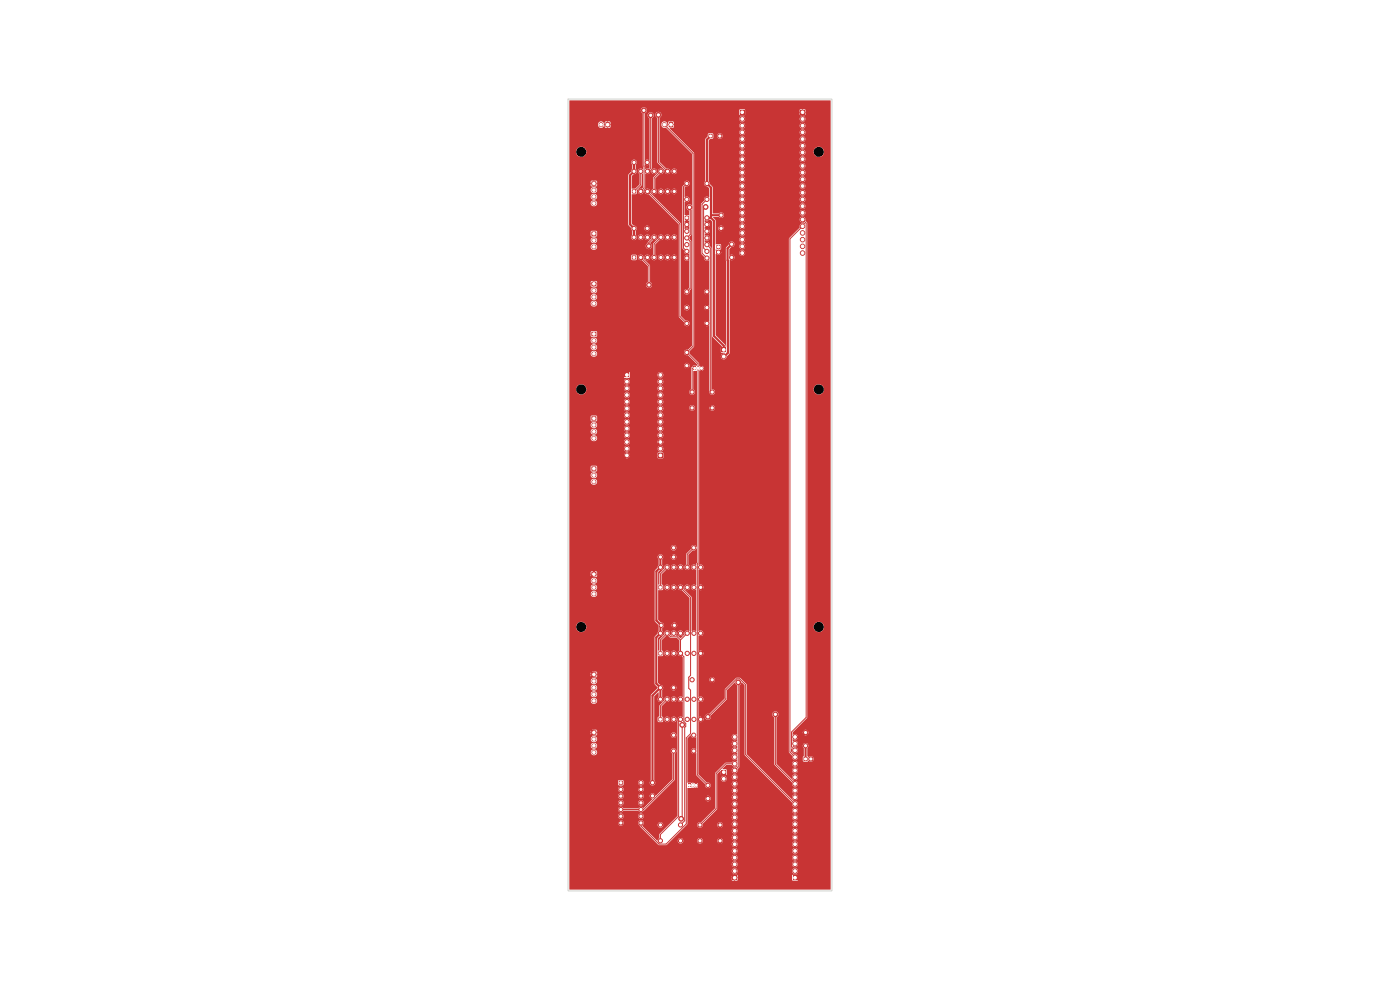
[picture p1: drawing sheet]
<svg xmlns="http://www.w3.org/2000/svg" width="297mm" height="210mm" viewBox="0 0 297 210" stroke-linecap="round" stroke-linejoin="round" font-family="sans-serif">
<path d="M170.5 160.6h.8v.8h-.8z" fill="#c83434"/>
<g fill="#c83434" stroke="#c83434" stroke-width=".21">
<circle cx="172" cy="161" r=".45"/>
<circle cx="146.8" cy="86.5" r=".45"/>
<circle cx="151.1" cy="86.5" r=".45"/>
</g>
<path d="M139.7 124.2h.8v.8h-.8z" fill="#c83434"/>
<g fill="#c83434" stroke="#c83434" stroke-width=".21">
<circle cx="141.5" cy="124.6" r=".45"/>
<circle cx="142.9" cy="124.6" r=".45"/>
<circle cx="144.4" cy="124.6" r=".45"/>
<circle cx="145.8" cy="124.6" r=".45"/>
<circle cx="147.2" cy="124.6" r=".45"/>
<circle cx="148.6" cy="124.6" r=".45"/>
<circle cx="148.6" cy="120.3" r=".45"/>
<circle cx="147.2" cy="120.3" r=".45"/>
<circle cx="145.8" cy="120.3" r=".45"/>
<circle cx="144.4" cy="120.3" r=".45"/>
<circle cx="142.9" cy="120.3" r=".45"/>
<circle cx="141.5" cy="120.3" r=".45"/>
<circle cx="140.1" cy="120.3" r=".45"/>
</g>
<path d="M128.5 25.9h.8v1.1h-.8z" fill="#c83434"/>
<path d="M127.5 26.4v.1" fill="none" stroke="#c83434" stroke-width=".95"/>
<g fill="#c83434" stroke="#c83434" stroke-width=".21">
<circle cx="137.3" cy="48.5" r=".45"/>
<circle cx="134.5" cy="48.5" r=".45"/>
</g>
<path d="M146 166.2h.6v.8h-.6z" fill="#c83434"/>
<path d="M147 166.5v.2M147.7 166.5v.2" fill="none" stroke="#c83434" stroke-width=".59"/>
<path d="M125.5 155h1v.8h-1z" fill="#c83434"/>
<path d="M125.9 156.8h.2M125.9 158.2h.2M125.9 159.6h.2" fill="none" stroke="#c83434" stroke-width=".95"/>
<path d="M168.2 185.7h.9v1h-.9z" fill="#c83434"/>
<g fill="#c83434" stroke="#c83434" stroke-width=".21">
<circle cx="168.7" cy="184.8" r=".48"/>
<circle cx="168.7" cy="183.3" r=".48"/>
<circle cx="168.7" cy="181.9" r=".48"/>
<circle cx="168.7" cy="180.5" r=".48"/>
<circle cx="168.7" cy="179.1" r=".48"/>
<circle cx="168.7" cy="177.7" r=".48"/>
<circle cx="168.7" cy="176.2" r=".48"/>
<circle cx="168.7" cy="174.8" r=".48"/>
<circle cx="168.7" cy="173.4" r=".48"/>
<circle cx="168.7" cy="172" r=".48"/>
<circle cx="168.7" cy="170.5" r=".48"/>
<circle cx="168.7" cy="169.1" r=".48"/>
<circle cx="168.7" cy="167.7" r=".48"/>
<circle cx="168.7" cy="166.3" r=".48"/>
<circle cx="168.7" cy="164.9" r=".48"/>
<circle cx="168.7" cy="163.4" r=".48"/>
<circle cx="168.7" cy="162" r=".48"/>
<circle cx="168.7" cy="160.6" r=".48"/>
<circle cx="168.7" cy="159.2" r=".48"/>
<circle cx="168.7" cy="157.7" r=".48"/>
<circle cx="168.7" cy="156.3" r=".48"/>
</g>
<path d="M155.4 185.7h.9v1h-.9z" fill="#c83434"/>
<g fill="#c83434" stroke="#c83434" stroke-width=".21">
<circle cx="155.9" cy="184.8" r=".48"/>
<circle cx="155.9" cy="183.3" r=".48"/>
<circle cx="155.9" cy="181.9" r=".48"/>
<circle cx="155.9" cy="180.5" r=".48"/>
<circle cx="155.9" cy="179.1" r=".48"/>
<circle cx="155.9" cy="177.7" r=".48"/>
<circle cx="155.9" cy="176.2" r=".48"/>
<circle cx="155.9" cy="174.8" r=".48"/>
<circle cx="155.9" cy="173.4" r=".48"/>
<circle cx="155.9" cy="172" r=".48"/>
<circle cx="155.9" cy="170.5" r=".48"/>
<circle cx="155.9" cy="169.1" r=".48"/>
<circle cx="155.9" cy="167.7" r=".48"/>
<circle cx="155.9" cy="166.3" r=".48"/>
<circle cx="155.9" cy="164.9" r=".48"/>
<circle cx="155.9" cy="163.4" r=".48"/>
<circle cx="155.9" cy="162" r=".48"/>
<circle cx="155.9" cy="160.6" r=".48"/>
<circle cx="155.9" cy="159.2" r=".48"/>
<circle cx="155.9" cy="157.7" r=".48"/>
<circle cx="155.9" cy="156.3" r=".48"/>
</g>
<path d="M125.5 88.3h1v.9h-1z" fill="#c83434"/>
<path d="M125.9 90.2h.2M125.9 91.6h.2M125.9 93h.2" fill="none" stroke="#c83434" stroke-width=".95"/>
<g fill="#c83434" stroke="#c83434" stroke-width=".21">
<circle cx="145.7" cy="42.3" r=".45"/>
<circle cx="150" cy="42.3" r=".45"/>
</g>
<path d="M147.1 77.7h.6v.8h-.6z" fill="#c83434"/>
<path d="M148.1 78v.3M148.8 78v.3" fill="none" stroke="#c83434" stroke-width=".59"/>
<g fill="#c83434" stroke="#c83434" stroke-width=".21">
<circle cx="146.8" cy="144.2" r=".45"/>
<circle cx="151.1" cy="144.2" r=".45"/>
<circle cx="155.2" cy="51.8" r=".45"/>
<circle cx="155.2" cy="54.6" r=".45"/>
</g>
<path d="M153.1 73.7h.9v1h-.9z" fill="#c83434"/>
<g fill="#c83434" stroke="#c83434" stroke-width=".21">
<circle cx="153.5" cy="75.6" r=".48"/>
<circle cx="145.7" cy="38.9" r=".45"/>
<circle cx="150" cy="38.9" r=".45"/>
<circle cx="148.5" cy="175" r=".45"/>
<circle cx="152.8" cy="175" r=".45"/>
</g>
<path d="M125.5 38.5h1v.9h-1z" fill="#c83434"/>
<path d="M125.9 40.3h.2M125.9 41.7h.2M125.9 43.1h.2" fill="none" stroke="#c83434" stroke-width=".95"/>
<path d="M145.3 45.8h.8v.8h-.8z" fill="#c83434"/>
<g fill="#c83434" stroke="#c83434" stroke-width=".21">
<circle cx="145.7" cy="47.6" r=".45"/>
<circle cx="145.7" cy="49.1" r=".45"/>
<circle cx="145.7" cy="50.5" r=".45"/>
<circle cx="145.7" cy="51.9" r=".45"/>
<circle cx="145.7" cy="53.3" r=".45"/>
<circle cx="145.7" cy="54.7" r=".45"/>
<circle cx="150" cy="54.7" r=".45"/>
<circle cx="150" cy="53.3" r=".45"/>
<circle cx="150" cy="51.9" r=".45"/>
<circle cx="150" cy="50.5" r=".45"/>
<circle cx="150" cy="49.1" r=".45"/>
<circle cx="150" cy="47.6" r=".45"/>
<circle cx="150" cy="46.2" r=".45"/>
<circle cx="145.7" cy="68.6" r=".45"/>
<circle cx="150" cy="68.6" r=".45"/>
<circle cx="140.1" cy="118.2" r=".45"/>
<circle cx="142.9" cy="118.2" r=".45"/>
<circle cx="142.9" cy="159.3" r=".45"/>
<circle cx="147.2" cy="159.3" r=".45"/>
<circle cx="142.9" cy="156" r=".45"/>
<circle cx="147.2" cy="156" r=".45"/>
</g>
<path d="M139.7 138.2h.8v.8h-.8z" fill="#c83434"/>
<g fill="#c83434" stroke="#c83434" stroke-width=".21">
<circle cx="141.5" cy="138.6" r=".45"/>
<circle cx="142.9" cy="138.6" r=".45"/>
<circle cx="144.4" cy="138.6" r=".45"/>
<circle cx="145.8" cy="138.6" r=".45"/>
<circle cx="147.2" cy="138.6" r=".45"/>
<circle cx="148.6" cy="138.6" r=".45"/>
<circle cx="148.6" cy="134.3" r=".45"/>
<circle cx="147.2" cy="134.3" r=".45"/>
<circle cx="145.8" cy="134.3" r=".45"/>
<circle cx="144.4" cy="134.3" r=".45"/>
<circle cx="142.9" cy="134.3" r=".45"/>
<circle cx="141.5" cy="134.3" r=".45"/>
<circle cx="140.1" cy="134.3" r=".45"/>
<circle cx="140.3" cy="132.7" r=".45"/>
<circle cx="143.1" cy="132.7" r=".45"/>
<circle cx="148.5" cy="178.4" r=".45"/>
<circle cx="152.8" cy="178.4" r=".45"/>
</g>
<path d="M131.3 165.6h.8v.8h-.8z" fill="#c83434"/>
<g fill="#c83434" stroke="#c83434" stroke-width=".21">
<circle cx="131.7" cy="167.5" r=".45"/>
<circle cx="131.7" cy="168.9" r=".45"/>
<circle cx="131.7" cy="170.3" r=".45"/>
<circle cx="131.7" cy="171.7" r=".45"/>
<circle cx="131.7" cy="173.1" r=".45"/>
<circle cx="131.7" cy="174.6" r=".45"/>
<circle cx="136" cy="174.6" r=".45"/>
<circle cx="136" cy="173.1" r=".45"/>
<circle cx="136" cy="171.7" r=".45"/>
<circle cx="136" cy="170.3" r=".45"/>
<circle cx="136" cy="168.9" r=".45"/>
<circle cx="136" cy="167.5" r=".45"/>
<circle cx="136" cy="166" r=".45"/>
<circle cx="170.9" cy="158.2" r=".45"/>
<circle cx="170.9" cy="155.4" r=".45"/>
</g>
<path d="M153.1 163.3h.9v1h-.9z" fill="#c83434"/>
<circle cx="153.5" cy="165.2" r=".48" fill="#c83434" stroke="#c83434" stroke-width=".21"/>
<path d="M125.5 99h1v.8h-1z" fill="#c83434"/>
<path d="M125.9 100.8h.2M125.9 102.2h.2" fill="none" stroke="#c83434" stroke-width=".95"/>
<g fill="#c83434" stroke="#c83434" stroke-width=".21">
<circle cx="150.2" cy="166.6" r=".45"/>
<circle cx="150.2" cy="169.4" r=".45"/>
<circle cx="138.4" cy="166" r=".45"/>
<circle cx="138.4" cy="168.8" r=".45"/>
<circle cx="153" cy="45.7" r=".45"/>
<circle cx="153" cy="48.5" r=".45"/>
</g>
<path d="M141.9 25.9h.9v1.1h-.9z" fill="#c83434"/>
<path d="M140.9 26.4v.1" fill="none" stroke="#c83434" stroke-width=".95"/>
<g fill="#c83434" stroke="#c83434" stroke-width=".21">
<circle cx="146.8" cy="83.2" r=".45"/>
<circle cx="151.1" cy="83.2" r=".45"/>
<circle cx="140.1" cy="178.4" r=".45"/>
<circle cx="144.4" cy="178.4" r=".45"/>
</g>
<path d="M125.5 59.8h1v.8h-1z" fill="#c83434"/>
<path d="M125.9 61.6h.2M125.9 63h.2M125.9 64.4h.2" fill="none" stroke="#c83434" stroke-width=".95"/>
<path d="M134.1 40.2h.8v.8h-.8z" fill="#c83434"/>
<g fill="#c83434" stroke="#c83434" stroke-width=".21">
<circle cx="135.9" cy="40.6" r=".45"/>
<circle cx="137.3" cy="40.6" r=".45"/>
<circle cx="138.8" cy="40.6" r=".45"/>
<circle cx="140.2" cy="40.6" r=".45"/>
<circle cx="141.6" cy="40.6" r=".45"/>
<circle cx="143" cy="40.6" r=".45"/>
<circle cx="143" cy="36.3" r=".45"/>
<circle cx="141.6" cy="36.3" r=".45"/>
<circle cx="140.2" cy="36.3" r=".45"/>
<circle cx="138.8" cy="36.3" r=".45"/>
<circle cx="137.3" cy="36.3" r=".45"/>
<circle cx="135.9" cy="36.3" r=".45"/>
<circle cx="134.5" cy="36.3" r=".45"/>
</g>
<path d="M132.5 79.1h1v.9h-1z" fill="#c83434"/>
<g fill="#c83434" stroke="#c83434" stroke-width=".21">
<circle cx="133" cy="81" r=".48"/>
<circle cx="133" cy="82.4" r=".48"/>
<circle cx="133" cy="83.8" r=".48"/>
<circle cx="133" cy="85.2" r=".48"/>
<circle cx="133" cy="86.6" r=".48"/>
<circle cx="133" cy="88.1" r=".48"/>
<circle cx="133" cy="89.5" r=".48"/>
<circle cx="133" cy="90.9" r=".48"/>
<circle cx="133" cy="92.3" r=".48"/>
<circle cx="133" cy="93.8" r=".48"/>
<circle cx="133" cy="95.2" r=".48"/>
<circle cx="133" cy="96.6" r=".48"/>
</g>
<path d="M139.6 96.1h1v1h-1z" fill="#c83434"/>
<g fill="#c83434" stroke="#c83434" stroke-width=".21">
<circle cx="140.1" cy="95.2" r=".48"/>
<circle cx="140.1" cy="93.8" r=".48"/>
<circle cx="140.1" cy="92.3" r=".48"/>
<circle cx="140.1" cy="90.9" r=".48"/>
<circle cx="140.1" cy="89.5" r=".48"/>
<circle cx="140.1" cy="88.1" r=".48"/>
<circle cx="140.1" cy="86.6" r=".48"/>
<circle cx="140.1" cy="85.2" r=".48"/>
<circle cx="140.1" cy="83.8" r=".48"/>
<circle cx="140.1" cy="82.4" r=".48"/>
<circle cx="140.1" cy="81" r=".48"/>
<circle cx="140.1" cy="79.5" r=".48"/>
</g>
<path d="M150.3 28.4h.8v.9h-.8z" fill="#c83434"/>
<circle cx="152.7" cy="28.9" r=".45" fill="#c83434" stroke="#c83434" stroke-width=".21"/>
<path d="M125.5 121.4h1v.8h-1z" fill="#c83434"/>
<path d="M125.9 123.2h.2M125.9 124.6h.2M125.9 126h.2" fill="none" stroke="#c83434" stroke-width=".95"/>
<path d="M125.5 142.6h1v.9h-1z" fill="#c83434"/>
<path d="M125.9 144.5h.2M125.9 145.9h.2M125.9 147.3h.2M125.9 148.7h.2" fill="none" stroke="#c83434" stroke-width=".95"/>
<g fill="#c83434" stroke="#c83434" stroke-width=".21">
<circle cx="145.7" cy="61.9" r=".45"/>
<circle cx="150" cy="61.9" r=".45"/>
</g>
<path d="M134.1 54.2h.8v.8h-.8z" fill="#c83434"/>
<g fill="#c83434" stroke="#c83434" stroke-width=".21">
<circle cx="135.9" cy="54.6" r=".45"/>
<circle cx="137.3" cy="54.6" r=".45"/>
<circle cx="138.8" cy="54.6" r=".45"/>
<circle cx="140.2" cy="54.6" r=".45"/>
<circle cx="141.6" cy="54.6" r=".45"/>
<circle cx="143" cy="54.6" r=".45"/>
<circle cx="143" cy="50.3" r=".45"/>
<circle cx="141.6" cy="50.3" r=".45"/>
<circle cx="140.2" cy="50.3" r=".45"/>
<circle cx="138.8" cy="50.3" r=".45"/>
<circle cx="137.3" cy="50.3" r=".45"/>
<circle cx="135.9" cy="50.3" r=".45"/>
<circle cx="134.5" cy="50.3" r=".45"/>
</g>
<path d="M157 23.3h.9v1h-.9z" fill="#c83434"/>
<g fill="#c83434" stroke="#c83434" stroke-width=".21">
<circle cx="157.5" cy="25.2" r=".48"/>
<circle cx="157.5" cy="26.7" r=".48"/>
<circle cx="157.5" cy="28.1" r=".48"/>
<circle cx="157.5" cy="29.5" r=".48"/>
<circle cx="157.5" cy="30.9" r=".48"/>
<circle cx="157.5" cy="32.3" r=".48"/>
<circle cx="157.5" cy="33.8" r=".48"/>
<circle cx="157.5" cy="35.2" r=".48"/>
<circle cx="157.5" cy="36.6" r=".48"/>
<circle cx="157.5" cy="38" r=".48"/>
<circle cx="157.5" cy="39.5" r=".48"/>
<circle cx="157.5" cy="40.9" r=".48"/>
<circle cx="157.5" cy="42.3" r=".48"/>
<circle cx="157.5" cy="43.7" r=".48"/>
<circle cx="157.5" cy="45.1" r=".48"/>
<circle cx="157.5" cy="46.6" r=".48"/>
<circle cx="157.5" cy="48" r=".48"/>
<circle cx="157.5" cy="49.4" r=".48"/>
<circle cx="157.5" cy="50.8" r=".48"/>
<circle cx="157.5" cy="52.3" r=".48"/>
<circle cx="157.5" cy="53.7" r=".48"/>
</g>
<path d="M169.8 23.3h.9v1h-.9z" fill="#c83434"/>
<g fill="#c83434" stroke="#c83434" stroke-width=".21">
<circle cx="170.3" cy="25.2" r=".48"/>
<circle cx="170.3" cy="26.7" r=".48"/>
<circle cx="170.3" cy="28.1" r=".48"/>
<circle cx="170.3" cy="29.5" r=".48"/>
<circle cx="170.3" cy="30.9" r=".48"/>
<circle cx="170.3" cy="32.3" r=".48"/>
<circle cx="170.3" cy="33.8" r=".48"/>
<circle cx="170.3" cy="35.2" r=".48"/>
<circle cx="170.3" cy="36.6" r=".48"/>
<circle cx="170.3" cy="38" r=".48"/>
<circle cx="170.3" cy="39.5" r=".48"/>
<circle cx="170.3" cy="40.9" r=".48"/>
<circle cx="170.3" cy="42.3" r=".48"/>
<circle cx="170.3" cy="43.7" r=".48"/>
<circle cx="170.3" cy="45.1" r=".48"/>
<circle cx="170.3" cy="46.6" r=".48"/>
<circle cx="170.3" cy="48" r=".48"/>
<circle cx="170.3" cy="49.4" r=".48"/>
<circle cx="170.3" cy="50.8" r=".48"/>
<circle cx="170.3" cy="52.3" r=".48"/>
<circle cx="170.3" cy="53.7" r=".48"/>
<circle cx="142.9" cy="116.2" r=".45"/>
<circle cx="147.2" cy="116.2" r=".45"/>
<circle cx="145.7" cy="65.2" r=".45"/>
<circle cx="150" cy="65.2" r=".45"/>
</g>
<path d="M152 52h.8v.8h-.8z" fill="#c83434"/>
<circle cx="152.4" cy="53.5" r=".45" fill="#c83434" stroke="#c83434" stroke-width=".21"/>
<path d="M139.7 152.2h.8v.8h-.8z" fill="#c83434"/>
<g fill="#c83434" stroke="#c83434" stroke-width=".21">
<circle cx="141.5" cy="152.6" r=".45"/>
<circle cx="142.9" cy="152.6" r=".45"/>
<circle cx="144.4" cy="152.6" r=".45"/>
<circle cx="145.8" cy="152.6" r=".45"/>
<circle cx="147.2" cy="152.6" r=".45"/>
<circle cx="148.6" cy="152.6" r=".45"/>
<circle cx="148.6" cy="148.3" r=".45"/>
<circle cx="147.2" cy="148.3" r=".45"/>
<circle cx="145.8" cy="148.3" r=".45"/>
<circle cx="144.4" cy="148.3" r=".45"/>
<circle cx="142.9" cy="148.3" r=".45"/>
<circle cx="141.5" cy="148.3" r=".45"/>
<circle cx="140.1" cy="148.3" r=".45"/>
<circle cx="142.9" cy="145.9" r=".45"/>
<circle cx="140.1" cy="145.9" r=".45"/>
</g>
<path d="M125.5 49.1h1v.9h-1z" fill="#c83434"/>
<path d="M125.9 51h.2M125.9 52.4h.2" fill="none" stroke="#c83434" stroke-width=".95"/>
<g fill="#c83434" stroke="#c83434" stroke-width=".21">
<circle cx="145.7" cy="74.8" r=".45"/>
<circle cx="145.7" cy="77.6" r=".45"/>
<circle cx="140.1" cy="175" r=".45"/>
<circle cx="144.4" cy="175" r=".45"/>
</g>
<path d="M125.5 70.4h1v.9h-1z" fill="#c83434"/>
<path d="M125.9 72.2h.2M125.9 73.6h.2M125.9 75h.2" fill="none" stroke="#c83434" stroke-width=".95"/>
<g fill="#c83434" stroke="#c83434" stroke-width=".21">
<circle cx="137.3" cy="34.5" r=".45"/>
<circle cx="134.5" cy="34.5" r=".45"/>
<circle cx="150.2" cy="152.1" r=".5"/>
<circle cx="164.5" cy="151.5" r=".5"/>
<circle cx="144.7" cy="153.8" r=".5"/>
<circle cx="144.5" cy="173.7" r=".5"/>
<circle cx="156.6" cy="144.8" r=".5"/>
<circle cx="146.3" cy="44" r=".5"/>
<circle cx="149.7" cy="43.9" r=".5"/>
<circle cx="136.6" cy="23.4" r=".5"/>
<circle cx="139.7" cy="24.4" r=".5"/>
<circle cx="138" cy="24.5" r=".5"/>
<circle cx="137.7" cy="60.4" r=".5"/>
<circle cx="137.6" cy="52.2" r=".5"/>
</g>
<g fill="none" stroke="#c83434" stroke-width=".45">
<path d="M134.5 34.5v1.8l-.9 .9v10.4l.9 .9v1.8M150.7 28.9l-.7 .7v9.3l.8 .9v6.4M145.7 46.2v1.4M150 47.6v1.5M150 46.2h.8M150.8 45.7h2.2M150.8 46.2l.7 .6v24.4l2 2.1v.9M153 48.5l.3 .3v4.1l-.6 .6h-.3M155.2 51.8l-.9 .9 .1 22.2-.9 .7M145.7 77.6v10.6l-6.5 6.4v19.9l3.7 3.7M150 61.9v6.7l-1.2 1.2v14.4l2.3 2.3M139.2 96.6h-6.2l-7 7v18.2l-1 .9v19.4l1 1-1 .9v10.4l1 1-.9 .9v3.7l5.6 5.6"/>
<path d="M140.1 118.2v2.1l-.8 .9v10.4l1 1.1-.2 .1v1.5l-.9 .9v9.8l.9 .9M148.6 124.6l.9 .9v12.2l-.9 .9M140.1 145.9v2.4M140.1 145.9l-1.7 1.7v18.4M147.2 159.3v5.7l.5 .5v1.1h.7v1l1.8 1.8M151.1 144.2v5.7l-2.5 2.4v.3M170.9 158.2v2.8M170.9 155.4l-.9 .9h-1.3M130.7 165.6l.4-.4h2.6l2.3 2.3v1.4M130.7 165.6v8l1 1M152.8 175v8.1l3.1 3.1"/>
</g>
<g fill="none" stroke="#c83434" stroke-width=".21">
<path d="M135.9 36.3v2.9l-1.4 1.4M136.6 23.4v16.5l-.7 .7M138 24.5v11.2l-.7 .6M139.7 24.4v10l1.9 1.9M140.2 36.3l-1.4 1.5v2.8M140.9 26.4l6.1 6.1v40.9l-1.3 1.4 2.4 2.4-.2 87.1 2.3 2.3M145.7 38.9l-.7 .7v13l.7 .7M135.9 54.6l1.8 1.8v4M137.3 40.6l6.9 6.9v19.6l1.5 1.5M138.8 50.3l-1.2 1.2v.7M140.2 50.3l-1.4 1.5v2.8M146.3 44l.1 .1v5.6l-.7 .8 .7 .7v10l-.7 .7"/>
<path d="M149.7 43.9l-.4 .4v8.3l.7 .7M150 51.9l.7 .7v30.2l.4 .4M150 42.3l-1.1 1v10.4l1.1 1M170.3 48l-2.7 2.7v108.8l1.1 1.1M170.3 46.6l.7 .7v104.9l-3.1 3.1v3.1l.8 .8M147.4 78.1h-.6v5.1M147.2 116.2l-1.4 1.4v2.7M141.5 120.3l-1.4 1.5v2.8M144.4 124.6l2.1 2.1v16.6l-.4 .4v2.3l.4 .4v9.2l-.9 .9v18.3l-4.3 4.3h-1.5l-3.8-3.9v-.6M144.4 135.8l-.7-.7h-1.4l-.8-.8-1.4 1.5v2.8M144.4 135.8v2.8l.7 .7v13.8l.4 .4v.6l-.2 .2v19.8l-.9 .9M145.8 134.3l-1.4 1.5"/>
<path d="M141.5 148.3l-1.4 1.5v2.8M142.9 159.3v6.1l-6.4 6.3h-4.8M144.4 152.6l-.4 .4v20.2l-3.9 3.8v1.4M144.7 153.8v19.7l-.2 .2M150.2 152.1l3.8-3.9v-1.9l2.3-2.3h.6l1.3 1.3v14.8l10.5 10.4M156.6 144.8v17.9l-.7 .7M164.5 151.5v10.6l4.2 4.2M155.9 162h-1.9l-2.1 2.1v7.5l-3.4 3.4"/>
</g>
<g fill="#c83434">
<path d="M145.5 47.7l.1 .1-.2 .4 .7-.1-.3-.3 .1-.1 .3 .3v.6l-.4-.1-.6 .1v-.6z"/>
<path d="M145.2 46.8h.4v-.4h.2v.4h.4v.4l-.3 .3-.1-.1 .3-.2-.7-.1 .2 .3-.1 .1-.3-.3z"/>
<path d="M151.8 52.9l.5 .4-.1 .1-.4-.2z"/>
<path d="M136.8 34.8l.3-.2 .1 .1-.3 .2 .6 .1 .2-.1-.3-.2 .1-.1 .3 .3v.7l-.2 .2-.7 .1z"/>
<path d="M120.8 21.3h55.4v167.4l-55.4-.1v-2.9h34.4v.4h.4v.2h-.4l.1 .5h.5v-.3h.1v.3h.4l.2-.5h-.4v-.2h.4v-.4h11.5l.1 1.1h1l.2-.1v-1l-.2-.1h-.9l-.2 .1h-11.5l-.6-.1v.3h-.1v-.3l-.6 .1h-34.4v-1h34.4a.62 .62 0 0 0 .7 .7 .62 .62 0 0 0 .6-.7l11.5 .1a.62 .62 0 0 0 1 .5 .62 .62 0 0 0 0-1.1 .62 .62 0 0 0-1 .5l-11.5-.1a.62 .62 0 0 0-.7-.4 .62 .62 0 0 0-.6 .5h-34.4v-1.4l34.4 .1a.62 .62 0 0 0 .7 .6 .62 .62 0 0 0 .6-.7l11.5 .1a.62 .62 0 0 0 1 .5 .62 .62 0 0 0 0-1.1 .62 .62 0 0 0-1 .5l-11.5-.1a.62 .62 0 0 0-.7-.5 .62 .62 0 0 0-.6 .6h-34.4v-1.4l34.4 .1a.62 .62 0 0 0 .7 .5 .62 .62 0 0 0 .6-.6l11.5 .1a.62 .62 0 0 0 1 .5 .62 .62 0 0 0 0-1.1 .62 .62 0 0 0-1 .5l-11.5-.1a.62 .62 0 0 0-.7-.5 .62 .62 0 0 0-.6 .6h-34.4v-1.4l34.4 .1a.62 .62 0 0 0 .7 .5 .62 .62 0 0 0 .6-.6l11.5 .1a.62 .62 0 0 0 1 .4 .62 .62 0 0 0 0-1 .62 .62 0 0 0-1 .5l-11.5-.1a.62 .62 0 0 0-.7-.5 .62 .62 0 0 0-.6 .6h-34.4v-6h10.3l.1 .4 .3-.2 .1 .1-.3 .2 .3 .2 .5-.2-.3-.2 .1-.1 .3 .2 .1-.4h3.1l.4 .9 4 3.9h1.5l.3-.3h13.6a.62 .62 0 0 0 .7 .7 .62 .62 0 0 0 .6-.7l11.5 .1a.62 .62 0 0 0 1 .5 .62 .62 0 0 0 0-1 .62 .62 0 0 0-1 .4l-11.5-.1a.62 .62 0 0 0-.7-.4 .62 .62 0 0 0-.6 .5h-13.6l.8-.7h1.4v.1a.59 .59 0 0 0 .6 .5 .59 .59 0 0 0 .6-.6h2.9v.1a.59 .59 0 0 0 .7 .5 .59 .59 0 0 0 .5-.6h3.1l.1 .4 .3-.2 .1 .1-.3 .2 .3 .1 .4-.1-.2-.2 .1-.1 .2 .2 .2-.3-.2-.4-.2 .3-.1-.1 .2-.3-.3-.1-.4 .1 .3 .3-.1 .1-.3-.3-.1 .3h-3.1a.59 .59 0 0 0-.6-.5 .59 .59 0 0 0-.6 .5h-2.9l-.1-.1a.59 .59 0 0 0-.6-.4 .59 .59 0 0 0-.5 .5h-1.4l.7-.7 12.1 .1a.62 .62 0 0 0 .7 .6 .62 .62 0 0 0 .6-.7l11.5 .1a.62 .62 0 0 0 1 .5 .62 .62 0 0 0 0-1.1 .62 .62 0 0 0-1 .5l-11.5-.1a.62 .62 0 0 0-.7-.5 .62 .62 0 0 0-.6 .6h-12.1l1.4-1.4 10.7 .1a.62 .62 0 0 0 .7 .6 .62 .62 0 0 0 .6-.7l11.5 .1a.62 .62 0 0 0 1 .5 .62 .62 0 0 0 0-1.1 .62 .62 0 0 0-1 .5l-11.5-.1a.62 .62 0 0 0-.7-.5 .62 .62 0 0 0-.6 .6h-10.7l1.2-1.3h2.2v.2a.59 .59 0 0 0 .7 .5 .59 .59 0 0 0 .5-.7h3.1l.1 .5 .3-.3 .1 .1-.3 .3 .4 .1 .3-.1-.2-.3 .1-.1 .3 .2v-.5h1.9a.62 .62 0 0 0 .7 .6 .62 .62 0 0 0 .6-.6l11.5 .1a.62 .62 0 0 0 1 .4 .62 .62 0 0 0 0-1 .62 .62 0 0 0-1 .5l-11.5-.1a.62 .62 0 0 0-.7-.5 .62 .62 0 0 0-.6 .6h-1.9l-.1-.2-.2 .3-.1-.1 .2-.3-.4-.1-.3 .1 .3 .3-.1 .1-.3-.3-.1 .3h-3.1v-.1l1.4-1.5 4.7 .1a.62 .62 0 0 0 .7 .6 .62 .62 0 0 0 .6-.7l11.5 .1a.62 .62 0 0 0 1 .5 .62 .62 0 0 0 0-1 .62 .62 0 0 0-1 .4l-11.5-.1a.62 .62 0 0 0-.7-.4 .62 .62 0 0 0-.6 .5h-4.7l1.4-1.4 3.3 .1a.62 .62 0 0 0 .7 .6 .62 .62 0 0 0 .6-.7l11.5 .1a.62 .62 0 0 0 1 .5 .62 .62 0 0 0 0-1.1 .62 .62 0 0 0-1 .5l-11.5-.1a.62 .62 0 0 0-.7-.4 .62 .62 0 0 0-.6 .5h-3.3l.2-.3v-1.1l3.1 .1a.62 .62 0 0 0 1 .5 .62 .62 0 0 0 0-1.1 .62 .62 0 0 0-1 .5h-3.1v-1.4l3.1 .1a.62 .62 0 0 0 1 .5 .62 .62 0 0 0 0-1.1 .62 .62 0 0 0-1 .5h-3.1v-1.4l3.1 .1a.62 .62 0 0 0 1 .4 .62 .62 0 0 0 0-1 .62 .62 0 0 0-1 .5h-3.1v-1.5l3.1 .1a.62 .62 0 0 0 1 .5 .62 .62 0 0 0 0-1 .62 .62 0 0 0-1 .4h-3.1v-1l.8 .1a.62 .62 0 0 0 .9 .5 .62 .62 0 0 0 .2-1l1.2 .1a.62 .62 0 0 0 1 .5 .62 .62 0 0 0 0-1.1 .62 .62 0 0 0-1 .5l-1.3-.1a.62 .62 0 0 0-1 .5h-.8l.1-1 .7-.7 .1 .9h1.1v-1.1l-.8-.2 .8-.9 1.2 .1a1 1 0 0 0 1.1 .2l-.3 .4a.64 .64 0 0 0-.8 .5 .64 .64 0 0 0 .7 .7 .64 .64 0 0 0 .5-.9l.3-.5v-17.3l.5-.7 .7 .7v14.8l10.1 10.1a.63 .63 0 0 0 .5 .8 .63 .63 0 0 0 .7-.7 .63 .63 0 0 0-.9-.4l-.9-.9h.5a.62 .62 0 0 0 .9 .6 .62 .62 0 0 0 .2-1 .62 .62 0 0 0-1 .3l-.6 .1-1.4-1.4h1.9a.62 .62 0 0 0 .9 .6 .62 .62 0 0 0 .2-1.1 .62 .62 0 0 0-1 .4l-2 .1-7.7-7.7v-8.5h5.4l.1 .4 .4 .3v10l3.8 3.8a.63 .63 0 0 0 .5 .9 .63 .63 0 0 0 .7-.8 .63 .63 0 0 0-.9-.4l-.9-.9h.5a.62 .62 0 0 0 .9 .7 .62 .62 0 0 0 .2-1.1 .62 .62 0 0 0-1 .3l-.6 .1-1.4-1.4h1.9a.62 .62 0 0 0 .9 .6 .62 .62 0 0 0 .2-1 .62 .62 0 0 0-1 .3l-2 .1-1.4-1.4h3.3a.62 .62 0 0 0 .9 .6 .62 .62 0 0 0 .2-1.1 .62 .62 0 0 0-1 .4l-3.4 .1v-9.9a.65 .65 0 0 0 .2-1.1 .65 .65 0 0 0-1.1 .5h-5.4v-6.3l-1.4-1.4h-.8l-2.4 2.4v2l-3.4 3.3a.66 .66 0 0 0-.8 .5 .66 .66 0 0 0 .8 .7 .66 .66 0 0 0 .4-.9l3.4-3.4v-2l1.7-1.7 .5 .7v10.4l-.1 .1a.65 .65 0 0 0-.9 .1 .65 .65 0 0 0 .1 .9 .65 .65 0 0 0 .9-.1l-.1 .5a.65 .65 0 0 0-.9 .1 .65 .65 0 0 0 .1 .9 .65 .65 0 0 0 .9-.1l-.1 .5a.65 .65 0 0 0-.9 .1 .65 .65 0 0 0 .1 .9 .65 .65 0 0 0 .9-.1l-.1 .5a.65 .65 0 0 0-.9 .1 .65 .65 0 0 0 .1 .9 .65 .65 0 0 0 .9 0l-.1 .5a.68 .68 0 0 0-1.1 .2h-1.3l-2.2 2.2v7.5l-3 2.9a.59 .59 0 0 0-.8 .5h-2.2l.1-5.6h3.8l.1 .5 .3-.3 .1 .1-.3 .3 .3 .1 .4-.1-.2-.3 .1-.1 .2 .3 .2-.5-.2-.3-.2 .3-.1-.1 .2-.3-.3-.1-.4 .1 .3 .3-.1 .1-.3-.3-.1 .3h-3.8v-2.1h1.2l.3-.2 .3 .2v-.4h.2v.4l.3-.4-.2-.1 .2-.3-.3-.3v.3h-.2v-.4l-.3 .2-1.5-.2v-9.3l.7-.7a.7 .7 0 0 0 1.2 .4v2.5l-.3 .3-.1-.1 .2-.2-.5-.1-.2 .1 .3 .2-.1 .1-.3-.2-.1 .4 .1 .3 .3-.3 .1 .1-.3 .3 .2 .1 .5-.1-.2-.3 .1-.1 .3 .4v4.6l1.9 2a.61 .61 0 0 0 .6 .8 .61 .61 0 0 0 .6-.8 .61 .61 0 0 0-.9-.4l-1.7-1.8v-11.2l.2-.3 .1 .1-.2 .3 .5 .1 .2-.1-.3-.3 .1-.1 .3 .3 .1-.3-.1-.5-.3 .3-.1-.1 .2-.3h-.6l.2 .3-.1 .1-.2-.3v-3.4a.64 .64 0 0 0 .9 0 .64 .64 0 0 0-.1-.9 .64 .64 0 0 0-.8-.1v-3.7h2.3l.1 .5 .3-.3 .1 .1-.3 .3 .3 .1 .5-.1-.3-.3 .1-.1 .3 .3 .1-.3-.1-.5-.3 .3-.1-.1 .3-.3-.4-.1-.4 .1 .3 .3-.1 .1-.3-.3-.1 .3h-2.3v-5.1l.2-.3 .1 .1-.2 .3 .5 .1 .2-.1-.3-.3 .1-.1 .3 .3 .1-.3-.1-.5-.3 .3-.1-.1 .2-.3h-.6l.2 .3-.1 .1-.2-.3v-3.4a.64 .64 0 0 0 .9 0 .64 .64 0 0 0-.1-.9 .64 .64 0 0 0-.8-.1v-8.8l.2-.3 .1 .1-.2 .3 .5 .1 .2-.1-.3-.3 .1-.1 .3 .3 .1-.3-.1-.5-.3 .3-.1-.1 .2-.3h-.6l.2 .3-.1 .1-.2-.3v-3.4a.63 .63 0 0 0 .8 0 .63 .63 0 0 0 .1-.9 .63 .63 0 0 0-.9 0l.1-.4v-33h2.2l.1 .4 .3-.3 .1 .1-.3 .3 .3 .1 .5-.1-.3-.3 .1-.1 .3 .3 .1-.4-.1-.3-.3 .2-.1-.1 .3-.2-.4-.2-.4 .2 .3 .2-.1 .1-.3-.2-.1 .3h-2.2v-7.8l.1-.2 .3 .2v-.4h.2v.4l.2-.1 .1-.4h-.2v-.1l.2-.1-.3-.4v.3h-.2v-.3h-.4v-.6l-2-2v-.5l1-1v-30.2h1.4v10.4l.7 .8a.67 .67 0 0 0 .3 .7 .67 .67 0 0 0 .8 0v6.3l-.3 .3-.1-.1 .2-.3h-.6l.2 .3-.1 .1-.3-.3-.1 .4 .1 .4 .3-.3 .1 .1-.3 .3 .2 .1 .5-.1-.2-.3 .1-.1 .3 .3v2.5l-.3 .3-.1-.1 .2-.2-.6-.1 .2 .3-.1 .1-.3-.2-.1 .4 .1 .3 .3-.2h.1l-.3 .3 .2 .1 .5-.1-.2-.3h.1l.3 .3v2.5l-.3 .3-.1-.1 .2-.3h-.6l.2 .3-.1 .1-.3-.3-.1 .5 .1 .3 .3-.3 .1 .1-.3 .3 .2 .1 .5-.1-.2-.3 .1-.1 .3 .3v13.9a.63 .63 0 0 0 .5 .8 .63 .63 0 0 0 .7-.6 .63 .63 0 0 0-.8-.6v-29.9l-.4-.5a.66 .66 0 0 0-.2-.7 .66 .66 0 0 0-.8 0v-.5a.62 .62 0 0 0 .9 0 .62 .62 0 0 0 0-.9 .62 .62 0 0 0-.9 0v-.5l.7 .1-.1-.3 .1-.1 .2 .2 .2-.4-.2-.3-.2 .3-.1-.1 .2-.3-.2-.1-.6 .1v-.5l.7 .1-.1-.4 .1-.1 .2 .3 .2-.4-.2-.3-.2 .2-.1-.1 .2-.2-.2-.1-.6 .1v-.5l.5 .1 .7-.2 .4 .4v24.3l2.1 2.2-.3 .2 .1 1.1h.8l-.1 .2a.63 .63 0 0 0-.8 .6 .63 .63 0 0 0 .6 .7 .63 .63 0 0 0 .7-.7l.6-.7v-19.8h.7l-.2-.3 .1-.1 .3 .3 .1-.3-.1-.5-.3 .3-.1-.1 .3-.3-.2-.1-.5 .1 .2 .3-.1 .1-.3-.3v-.6h2.1l.2 .5 .2-.3 .1 .1-.2 .3 .3 .1 .4-.1-.2-.3 .1-.1 .2 .3 .2-.4-.2-.4-.2 .2-.1-.1 .2-.2-.3-.1-.4 .1 .2 .2-.1 .1-.2-.2-.2 .3h-2.1v-.7l.4-.5 .6-.2 1.1 .1a.62 .62 0 0 0 1 .5 .62 .62 0 0 0 0-1.1 .62 .62 0 0 0-1 .5h-1.1a.6 .6 0 0 0-.3-1 .6 .6 0 0 0-.8 .7l-.6 .7v21l-.2-.5-2-2v-17.2l.4-.3 .1 .1-.2 .3h.7l-.3-.3 .1-.1 .3 .3 .1-.6-.1-.2-.3 .3-.1-.1 .5-.6v-.7l-.1-.2h-1.1v-1h5a.62 .62 0 0 0 .7 .6 .62 .62 0 0 0 .5-.8h9.4v108.9l.7 .8a.64 .64 0 0 0 .5 .9 .64 .64 0 0 0 .7-.7 .64 .64 0 0 0-.9-.5l-.6-.6v-.6l.3 .1a.64 .64 0 0 0 .5 .9 .64 .64 0 0 0 .7-.7 .64 .64 0 0 0-.9-.5l-.2-.4 .5 .2 .4-.3h1.2l.2 .6v1.7l-.2 .2v.8l.2 .2h.8l.5-.5 .1 .1-.2 .3 .5 .1 .2-.1-.3-.3 .1-.1 .3 .3 .1-.6-.1-.2-.3 .3-.1-.1 .3-.3-.4-.1-.3 .1 .2 .3-.1 .1-.5-.5v-1.7a.6 .6 0 0 0-.1-1 .6 .6 0 0 0-.9 .4h-1.1a.62 .62 0 0 0-.1-.8 .62 .62 0 0 0-.8 0l-.2-.5 .3-.3 .1 .1-.2 .2 .5 .1 .2-.1-.2-.2 .1-.1 .2 .2 .2-.4-.2-.4-.2 .3-.1-.1 .2-.3-.3-.1-.4 .1 .2 .3-.1 .1-.3-.3 .1-.6h2.1l.1 .5 .3-.3 .1 .1-.3 .3 .3 .1 .5-.1-.3-.3 .1-.1 .3 .3 .1-.3-.1-.5-.3 .3-.1-.1 .3-.3-.3-.1-.5 .1 .3 .3-.1 .1-.3-.3-.1 .3h-2.1l3.1-3.1v-19.3h1.3a1.09 1.09 0 0 0 1.5 1.1 1.09 1.09 0 0 0 .3-1.9 1.09 1.09 0 0 0-1.8 .7v.1h-1.3v-50.4h1.3a1.09 1.09 0 0 0 1.5 1.1 1.09 1.09 0 0 0 .3-1.8 1.09 1.09 0 0 0-1.8 .6v.1h-1.3v-35.2l-.4-.5a.64 .64 0 0 0-.5-.8 .64 .64 0 0 0-.8 .7 .64 .64 0 0 0 .9 .5l.3 .2-.1 .2a.65 .65 0 0 0-.8-.1 .65 .65 0 0 0-.2 .8l-2.3 2.3h-9.4a.62 .62 0 0 0-.6-.4 .62 .62 0 0 0-.6 .6h-5v-1.4l5 .1a.62 .62 0 0 0 1 .4 .62 .62 0 0 0 0-1 .62 .62 0 0 0-1 .5h-5v-1h.6l.1 .4 .3-.2 .1 .1-.3 .2 .2 .1 .5-.1-.2-.2 .1-.1 .2 .2 .2-.4-.2-.3-.2 .2h-.1l.2-.4h3.5a.62 .62 0 0 0 .9 .7 .62 .62 0 0 0 .2-1.1 .62 .62 0 0 0-1 .3l-4 .1-.3 .1 .3 .3h-.1l-.3-.2-.1 .3h-.6v-1.6l-.1-.3 5.1 .1a.62 .62 0 0 0 1 .5 .62 .62 0 0 0 0-1.1 .62 .62 0 0 0-1 .5h-5.1l-.4-.4 1.2-.1a.6 .6 0 0 0 .9 0 .6 .6 0 0 0-.2-.9l3.6 .1a.62 .62 0 0 0 .7 .6 .62 .62 0 0 0 .6-.7l11.5 .1a.62 .62 0 0 0 1 .5 .62 .62 0 0 0 0-1.1 .62 .62 0 0 0-1 .5l-11.5-.1a.62 .62 0 0 0-.7-.5 .62 .62 0 0 0-.6 .6h-3.9l-.4 .2-1.3-.1v-1.5h5.6a.62 .62 0 0 0 .7 .6 .62 .62 0 0 0 .6-.6l11.5 .1a.62 .62 0 0 0 1 .5 .62 .62 0 0 0 0-1.1 .62 .62 0 0 0-1 .5l-11.5-.1a.62 .62 0 0 0-.7-.5 .62 .62 0 0 0-.6 .6h-5.6v-1.4l5.6 .1a.62 .62 0 0 0 .7 .5 .62 .62 0 0 0 .6-.6l11.5 .1a.62 .62 0 0 0 1 .4 .62 .62 0 0 0 0-1 .62 .62 0 0 0-1 .5l-11.5-.1a.62 .62 0 0 0-.7-.5 .62 .62 0 0 0-.6 .6h-5.6v-1.5l5.6 .1a.62 .62 0 0 0 .7 .6 .62 .62 0 0 0 .6-.7l11.5 .1a.62 .62 0 0 0 1 .5 .62 .62 0 0 0 0-1 .62 .62 0 0 0-1 .4l-11.5-.1a.62 .62 0 0 0-.7-.4 .62 .62 0 0 0-.6 .5h-5.6v-1l-.2-.4 5.8 .1a.62 .62 0 0 0 .7 .6 .62 .62 0 0 0 .6-.7l11.5 .1a.62 .62 0 0 0 1 .5 .62 .62 0 0 0 0-1.1 .62 .62 0 0 0-1 .5l-11.5-.1a.62 .62 0 0 0-.7-.5 .62 .62 0 0 0-.6 .6h-5.8l-.4-.4-.3-.6v-.4h6.5a.62 .62 0 0 0 .7 .7 .62 .62 0 0 0 .6-.7l11.5 .1a.62 .62 0 0 0 1 .5 .62 .62 0 0 0 0-1.1 .62 .62 0 0 0-1 .5l-11.5-.1a.62 .62 0 0 0-.7-.5 .62 .62 0 0 0-.6 .6h-6.5v-1.4l6.5 .1a.62 .62 0 0 0 .7 .5 .62 .62 0 0 0 .6-.6l11.5 .1a.62 .62 0 0 0 1 .4 .62 .62 0 0 0 0-1 .62 .62 0 0 0-1 .5l-11.5-.1a.62 .62 0 0 0-.7-.5 .62 .62 0 0 0-.6 .6h-6.5v-1.5l6.5 .1a.62 .62 0 0 0 .7 .6 .62 .62 0 0 0 .6-.7l11.5 .1a.62 .62 0 0 0 1 .5 .62 .62 0 0 0 0-1 .62 .62 0 0 0-1 .4l-11.5-.1a.62 .62 0 0 0-.7-.4 .62 .62 0 0 0-.6 .5h-6.5v-1.4l6.5 .1a.62 .62 0 0 0 .7 .6 .62 .62 0 0 0 .6-.7l11.5 .1a.62 .62 0 0 0 1 .5 .62 .62 0 0 0 0-1.1 .62 .62 0 0 0-1 .5l-11.5-.1a.62 .62 0 0 0-.7-.4 .62 .62 0 0 0-.6 .5h-6.5v-1.4l6.5 .1a.62 .62 0 0 0 .7 .6 .62 .62 0 0 0 .6-.7l11.5 .1a.62 .62 0 0 0 .8 .6 .62 .62 0 0 0 .4-.9h1.8v.2a1.09 1.09 0 0 0 1.7 .8 1.09 1.09 0 0 0 0-1.8 1.09 1.09 0 0 0-1.7 .8h-1.8a.62 .62 0 0 0-.6-.4 .62 .62 0 0 0-.6 .6l-11.5-.1a.62 .62 0 0 0-.7-.5 .62 .62 0 0 0-.6 .6h-6.5v-1.4l6.5 .1a.62 .62 0 0 0 .7 .5 .62 .62 0 0 0 .6-.6l11.5 .1a.62 .62 0 0 0 1 .5 .62 .62 0 0 0 0-1.1 .62 .62 0 0 0-1 .5l-11.5-.1a.62 .62 0 0 0-.7-.5 .62 .62 0 0 0-.6 .6h-6.5v-1.1l.4-.3 6.1 .1a.62 .62 0 0 0 .7 .5 .62 .62 0 0 0 .6-.6l11.5 .1a.62 .62 0 0 0 1 .4 .62 .62 0 0 0 0-1 .62 .62 0 0 0-1 .5l-11.5-.1a.62 .62 0 0 0-.7-.5 .62 .62 0 0 0-.6 .6h-6.1l.5-.1 .1-.6h.8l.1 .4 .3-.2 .1 .1-.3 .2 .6 .1 .2-.1-.3-.2 .1-.1 .3 .2 .1-.5-.1-.2-.3 .3-.1-.1 .3-.3-.3-.1-.5 .1 .3 .3-.1 .1-.3-.3-.1 .3h-.8v-.4l-.2-.1h-.9l-.1 .6-.5 .7v8.8a.62 .62 0 0 0-.2 .8 .62 .62 0 0 0 .7 .3l.4 .5-.1 1.9a.64 .64 0 0 0-.8-.1 .64 .64 0 0 0-.2 .8l-.7 .7h-1.4l-.1-10.8-4.4-4.5 14 .1a.62 .62 0 0 0 .7 .6 .62 .62 0 0 0 .6-.7l11.5 .1a.62 .62 0 0 0 1 .5 .62 .62 0 0 0 0-1 .62 .62 0 0 0-1 .4l-11.5-.1a.62 .62 0 0 0-.7-.4 .62 .62 0 0 0-.6 .5h-14l-.7-.8 .2-.1v-.4h.1v.4h.4l.2-.5h13.8a.62 .62 0 0 0 .7 .7 .62 .62 0 0 0 .6-.7l11.5 .1a.62 .62 0 0 0 1 .5 .62 .62 0 0 0 0-1.1 .62 .62 0 0 0-1 .5l-11.5-.1a.62 .62 0 0 0-.7-.5 .62 .62 0 0 0-.6 .6h-13.8l-.4-.1v-.1h.4l-.1-.6-.5-.1v.5h-.1v-.5h-.3l-.2 .2-.1 .5h.4v.1h-.4l-.1 .3-.1-.6a.62 .62 0 0 0-.6-.5 .62 .62 0 0 0-.6 .6 .65 .65 0 0 0 .2 .7 .65 .65 0 0 0 .7 .1l5.6 5.5v10.8h-.2a.67 .67 0 0 0-.9 .4 .67 .67 0 0 0 .5 .9v.9h-.4v.4h-.2v-.4h-.4v-2.8l.1-.1a.59 .59 0 0 0 .8 0 .59 .59 0 0 0 0-.8 .59 .59 0 0 0-.8-.1l-.1-2 .3-.3a.6 .6 0 0 0 .8-.6 .6 .6 0 0 0-.8-.6 .6 .6 0 0 0-.4 .9l-.3 .4v13l.3 .5a.65 .65 0 0 0 .3 .7 .65 .65 0 0 0 .8 0v.6l-.3 .2-.1-.1 .3-.2-.5-.1-.3 .1 .3 .2-.1 .1-.3-.2-.1 .3 .1 .4 .3-.3 .1 .1-.2 .4 .7-.1-.3-.3 .1-.1 .3 .4v5.9l-.3 .2a.6 .6 0 0 0-.8 .6 .6 .6 0 0 0 .8 .6 .6 .6 0 0 0 .4-.9l.3-.4v-10l-.3-.5v-.4l.4-.5v-5.3l.1 28.8-.8 .9a.62 .62 0 0 0-.9 .6 .62 .62 0 0 0 .9 .5l1.9 2-.1 .3h-.8l-.1 .3-.3 .2v4.5a.61 .61 0 0 0-.3 .9 .61 .61 0 0 0 1 0 .61 .61 0 0 0-.2-.9v-3.8l.7-.2v37.5a.65 .65 0 0 0-.8-.5 .65 .65 0 0 0-.4 .9l-1 1v2.2a.61 .61 0 0 0-.3 1 .61 .61 0 0 0 1 0 .61 .61 0 0 0-.3-1v-2l.9-.9a.81 .81 0 0 0 .9-.5l.1 3-.2 .6a.62 .62 0 0 0-.9 0 .62 .62 0 0 0 0 .9 .62 .62 0 0 0 .9 0v3.3h-.1a.61 .61 0 0 0-.8 .2 .61 .61 0 0 0 .1 .8 .61 .61 0 0 0 .8 0v8.7l-.5-.1-.4 .2-.1-7.2-1.8-1.8 .1-.4 .2 .2a.59 .59 0 0 0 .9 .4 .59 .59 0 0 0 0-1 .59 .59 0 0 0-.9 .4l-.3-.1a.6 .6 0 0 0-.8-.3 .6 .6 0 0 0-.3 .8 .6 .6 0 0 0 .8 .3l1.7 1.6v7h-.2a.62 .62 0 0 0-.7 .1 .62 .62 0 0 0-.2 .7l-.9 .8-.5-.5-.4-.1 .1-.5 .3 .1a.59 .59 0 0 0 .9 .4 .59 .59 0 0 0 0-1 .59 .59 0 0 0-.9 .5l-.3-.1a.61 .61 0 0 0-.9-.3 .61 .61 0 0 0-.1 .9l-.4-.2a.61 .61 0 0 0-.6-.9 .61 .61 0 0 0-.6 .9l-1 1.1v2.2l-.3 .1v-2.6l.4-.5a.62 .62 0 0 0 .6-.3 .62 .62 0 0 0-.1-.8v-.6l.3-.3 .1-.3h1.6l.1 .4 .3-.2 .1 .1-.3 .2 .3 .1 .4-.1-.2-.2 .1-.1 .2 .2 .2-.3-.2-.4-.2 .3-.1-.1 .2-.3-.3-.1-.4 .1 .3 .3-.1 .1-.3-.3-.1 .3h-1.6l-.3-.4-.4-.1-.6-.6v-6.3h.9l.2-.7 .2 .2a.59 .59 0 0 0 .7 .5 .59 .59 0 0 0 .5-.7l.3 .2a.59 .59 0 0 0 .9 .4 .59 .59 0 0 0 0-1 .59 .59 0 0 0-.9 .4l-.3-.1a.59 .59 0 0 0-.6-.4 .59 .59 0 0 0-.6 .5h-.2v-.3l-.4-.2v-2.1l1-1h.3a.59 .59 0 0 0 .5-.6l.3 .1a.59 .59 0 0 0 .6 .5 .59 .59 0 0 0 .5-.6l.3 .1a.59 .59 0 0 0 .9 .4 .59 .59 0 0 0 0-1 .59 .59 0 0 0-.9 .5l-.3-.1a.59 .59 0 0 0-.6-.5 .59 .59 0 0 0-.5 .6l-.3-.1a.61 .61 0 0 0-.8-.4 .61 .61 0 0 0-.4 .8l-1 1.1v2.2l-.2 .1-.1-2.6 .4-.5a.62 .62 0 0 0 .6-.3 .62 .62 0 0 0-.1-.8v-1.1l.2-.6h1.6l.1 .4 .3-.2 .1 .1-.3 .2 .3 .1 .5-.1-.3-.2 .1-.1 .3 .2 .1-.3-.1-.4-.3 .3-.1-.1 .3-.3-.3-.1-.5 .1 .3 .3-.1 .1-.3-.3-.1 .3h-1.6a.6 .6 0 0 0-.9-.4 .6 .6 0 0 0-.1 1v1.2l-.2 .5-.6 .7v10.6l.8 .9v1.2l-.2 .6-.6 .8v9.8l.6 .9-1.4 1.6v18a.6 .6 0 0 0-.1 .9 .6 .6 0 0 0 .9 0 .6 .6 0 0 0-.1-.9v-9.6h3.5a.59 .59 0 0 0 .8 .6 .59 .59 0 0 0 .2-1 .59 .59 0 0 0-1 .3v.1h-3.5v-3.6h.7v.7l.2 .2h.8l.2-.7 .2 .2a.59 .59 0 0 0 .7 .5 .59 .59 0 0 0 .5-.7l.3 .2a.59 .59 0 0 0 .9 .4 .59 .59 0 0 0 0-1 .59 .59 0 0 0-.9 .4h-.3l-.4-.5a.59 .59 0 0 0-.8 .5h-.2v-.3l-.4-.2v-2.1l1-1h.2a.59 .59 0 0 0 .6-.6l.3 .1a.59 .59 0 0 0 .9 .4 .59 .59 0 0 0 0-1 .59 .59 0 0 0-.9 .5l-.3-.1a.61 .61 0 0 0-.8-.4 .61 .61 0 0 0-.4 .8l-1 1.1v2.3l-.4 .3h-.7v-4.6l.9-.8v.9a.6 .6 0 0 0 0 .9 .6 .6 0 0 0 .8 0 .6 .6 0 0 0 0-.9v-1.4l.2-.6h1.6l.1 .4 .3-.2 .1 .1-.3 .2 .3 .2 .5-.2-.3-.2 .1-.1 .3 .2 .1-.3-.1-.4-.3 .3-.1-.1 .3-.3-.3-.1-.5 .1 .3 .3-.1 .1-.3-.3-.1 .3h-1.6l-.2-.4-.5-.1-.4-.5v-5.6h.9l.2-.7 .2 .2a.59 .59 0 0 0 .7 .5 .59 .59 0 0 0 .5-.7l.3 .2a.59 .59 0 0 0 .9 .4 .59 .59 0 0 0 0-1 .59 .59 0 0 0-.9 .4h-.3l-.4-.5a.59 .59 0 0 0-.8 .5h-.2v-.3l-.4-.2v-2.1l1-1h.4l.5 .4h1.4l.5 .5v2.2a.63 .63 0 0 0-.3 .8 .63 .63 0 0 0 .8 .4l.3 .2v8.4h-.2a.59 .59 0 0 0-.8 .2 .59 .59 0 0 0 .1 .8 .59 .59 0 0 0 .7 0h.2v3.3h-.2a.71 .71 0 0 0-.7 .1 .71 .71 0 0 0-.3 .8v20l-3.8 3.9v.9l-.4 .5-3.3-3.1 .2-.3h3.1a.59 .59 0 0 0 .8 .6 .59 .59 0 0 0 .2-.9 .59 .59 0 0 0-1 .2v.1h-3.1a.59 .59 0 0 0-.2-.9 .59 .59 0 0 0-.8 .5h-3.1l-.1-.3-.3 .3-.1-.1 .3-.3-.3-.1-.5 .1 .3 .3-.1 .1-.3-.3-.1 .3h-10.3v-1.4h10.3v.1a.59 .59 0 0 0 .7 .5 .59 .59 0 0 0 .5-.6h3.1v.1a.59 .59 0 0 0 .9 .4 .59 .59 0 0 0 0-1 .59 .59 0 0 0-.9 .5h-3.1v-.1a.59 .59 0 0 0-.7-.4 .59 .59 0 0 0-.5 .5h-10.3v-1.4h10.3v.1a.62 .62 0 0 0 .5 .5 .62 .62 0 0 0 .7-.4l3.1 .1a.73 .73 0 0 0 1.3-.1l6.4-6.4v-5.6a.61 .61 0 0 0 .3-.9 .61 .61 0 0 0-1 0 .61 .61 0 0 0 .3 .9v5.4l-3.6 3.5-.2-.3-.3 .2-.1-.1 .2-.3-.6 .1 .2 .2-.1 .1-.2-.2-.1 .5 .1 .2 .2-.3 .1 .1-.2 .3 .3 .2-1.9 1.9a.67 .67 0 0 0-1.1 .1h-3.1a.6 .6 0 0 0-.7-.4 .6 .6 0 0 0-.5 .6h-10.3v-1.5h10.3v.2a.59 .59 0 0 0 .7 .5 .59 .59 0 0 0 .5-.7h3.1v.2a.59 .59 0 0 0 .9 .4 .59 .59 0 0 0 0-1 .59 .59 0 0 0-.9 .4h-3.1v-.1a.59 .59 0 0 0-.7-.4 .59 .59 0 0 0-.5 .5h-10.3v-1.4h10.3v.1a.59 .59 0 0 0 .7 .6 .59 .59 0 0 0 .5-.7h3.1l.1 .4 .3-.2 .1 .1-.3 .2 .3 .2 .4-.2-.2-.2 .1-.1 .2 .2 .2-.3-.2-.4-.2 .3-.1-.1 .2-.3-.3-.1-.4 .1 .3 .3-.1 .1-.3-.3-.1 .3h-3.1v-.1a.59 .59 0 0 0-.7-.4 .59 .59 0 0 0-.5 .5h-10.3v-1.4h10.3v.1a.59 .59 0 0 0 .7 .5 .59 .59 0 0 0 .5-.6h3.1l.1 .4 .3-.2 .1 .1-.3 .2 .3 .1 .4-.1-.2-.2 .1-.1 .2 .2 .2-.3-.2-.4-.2 .3-.1-.1 .2-.3-.3-.1-.4 .1 .3 .3-.1 .1-.3-.3-.1 .3h-3.1a.59 .59 0 0 0-.6-.5 .59 .59 0 0 0-.6 .5h-10.3v-1.7h10.3v.7l.3 .2h.7l.2-.6h3.1a.59 .59 0 0 0 .8 .6 .59 .59 0 0 0 .2-1 .59 .59 0 0 0-1 .3v.1h-3.1v-.4l-.3-.2-.7 .1-.2 .2h-10.3v-6.2l4.5 .1a.68 .68 0 0 0 .9 .6 .68 .68 0 0 0 .4-.9l-.3-.3h-.4l-.4 .2-.2 .3h-4.5v-1.4h4.5v.2a.68 .68 0 0 0 .8 .5 .68 .68 0 0 0 .5-.8l-.3-.4h-.4l-.4 .2-.2 .3h-4.5v-1.4h4.5v.2a.67 .67 0 0 0 1 .5 .67 .67 0 0 0 .2-1.1l-.8-.1-.4 .5h-4.5v-1.7h4.5v.3h.4v.2h-.4l.2 .5h.4v-.3h.2v.3l.5-.1 .1-.4h-.5v-.2h.5l-.1-.4-.1-.1h-.4v.3h-.2v-.3h-.4l-.2 .2h-4.5v-6.4h4.5a.67 .67 0 0 0 .8 .7 .67 .67 0 0 0 .5-.9l-.3-.3h-.4l-.4 .1-.2 .4h-4.5v-1.4h4.5a.67 .67 0 0 0 .9 .7 .67 .67 0 0 0 .2-1.1l-.7-.1-.4 .5h-4.5v-1.4h4.5a.67 .67 0 0 0 .9 .7 .67 .67 0 0 0 .2-1.1l-.7-.1-.4 .5h-4.5v-1.4l4.5 .1a.67 .67 0 0 0 1 .6 .67 .67 0 0 0 .1-1.1l-.7-.1-.4 .5h-4.5v-1.7h4.5v.3h.4v.1h-.4l.2 .6h.4v-.4h.2v.4h.4l.2-.2v-.4h-.5v-.1h.5l-.1-.4-.1-.1h-.4v.3h-.2v-.3h-.4l-.2 .2h-4.5v-9.8h1.4v.2a1.09 1.09 0 0 0 1.7 .8 1.09 1.09 0 0 0 0-1.8 1.09 1.09 0 0 0-1.7 .8h-1.4v-6.9h4.5a.67 .67 0 0 0 1 .6 .67 .67 0 0 0 .1-1.1l-.7-.1-.4 .6h-4.5v-1.4h4.5a.67 .67 0 0 0 .9 .6 .67 .67 0 0 0 .2-1.1l-.7-.1-.4 .6h-4.5v-1.4h4.5a.67 .67 0 0 0 1 .6 .67 .67 0 0 0 .1-1.1l-.7-.1-.4 .6h-4.5v-1.8h4.5v.3h.4v.2h-.4l.2 .5h.4v-.3h.2v.3h.4l.2-.2v-.3h-.5v-.2h.5l-.1-.4-.1-.1h-.4v.3h-.2v-.3h-.4l-.2 .2h-4.5v-5.3h21.5v.2a.59 .59 0 0 0 .9 .4 .59 .59 0 0 0 0-1 .59 .59 0 0 0-.9 .4h-21.5v-13.9l4.5 .1a.67 .67 0 0 0 1 .5 .67 .67 0 0 0 .1-1.1l-.7-.1-.4 .6h-4.5v-1.4h4.5a.67 .67 0 0 0 .9 .6 .67 .67 0 0 0 .2-1.1l-.7-.1-.4 .6h-4.5v-1.8h4.5v.8l.2 .2h1l.2-.2v-.8l-.2-.2h-1l-.2 .2h-4.5v-2.4h11.6l.1 .4 .3-.3v.1l-.2 .3 .4 .1 .4-.1-.3-.3 .1-.1 .3 .3 .1-.3-.1-.5-.3 .3-.1-.1 .3-.3h6.1v1.1l1.2-.1v-1l-.1-.1h-1l-.1 .1h-6.1l-.5-.1-.3 .1 .2 .3v.1l-.3-.3-.1 .4h-11.6v-1.5l11.6 .1a.62 .62 0 0 0 .6 .6 .62 .62 0 0 0 .6-.7l5.9 .1a.62 .62 0 0 0 .9 .5 .62 .62 0 0 0 0-1 .62 .62 0 0 0-.9 .4l-5.9-.1a.62 .62 0 0 0-.7-.4 .62 .62 0 0 0-.5 .5h-11.6v-1.4l11.6 .1a.62 .62 0 0 0 .6 .6 .62 .62 0 0 0 .6-.7h5.9l.1 .4 .3-.2 .1 .1-.3 .2 .4 .2 .4-.2-.3-.2 .1-.1 .3 .2 .1-.3-.1-.4-.3 .2-.1-.1 .3-.2-.3-.2-.5 .2 .3 .2-.1 .1-.3-.2-.1 .3h-5.9a.62 .62 0 0 0-.6-.6 .62 .62 0 0 0-.6 .6h-11.6v-.8l4.5 .1a.67 .67 0 0 0 1 .6 .67 .67 0 0 0 .1-1.2h-.7l-.4 .5h-4.5v-.6h11.6a.62 .62 0 0 0 .6 .7 .62 .62 0 0 0 .6-.7l5.9 .1a.62 .62 0 0 0 .9 .5 .62 .62 0 0 0 0-1.1 .62 .62 0 0 0-.9 .5l-5.9-.1a.62 .62 0 0 0-.7-.5 .62 .62 0 0 0-.5 .6h-11.6v-.8l4.5 .1a.67 .67 0 0 0 1 .6 .67 .67 0 0 0 .1-1.2h-.7l-.4 .5h-4.5v-.6l11.6 .1a.62 .62 0 0 0 .6 .5 .62 .62 0 0 0 .6-.6l5.9 .1a.62 .62 0 0 0 .9 .4 .62 .62 0 0 0 0-1 .62 .62 0 0 0-.9 .5l-5.9-.1a.62 .62 0 0 0-.7-.5 .62 .62 0 0 0-.5 .6h-11.6v-.8l4.5 .1a.67 .67 0 0 0 1 .6 .67 .67 0 0 0 .1-1.2h-.7l-.4 .5h-4.5v-.7l11.6 .1a.62 .62 0 0 0 .6 .6 .62 .62 0 0 0 .6-.7l5.9 .1a.62 .62 0 0 0 .9 .5 .62 .62 0 0 0 0-1 .62 .62 0 0 0-.9 .4l-5.9-.1a.62 .62 0 0 0-.7-.4 .62 .62 0 0 0-.5 .5h-11.6v-1h4.5v.8l.2 .2h1l.2-.3v-.7l-.2-.2h-1l-.2 .2h-4.5v-.4l11.6 .1a.62 .62 0 0 0 .6 .6 .62 .62 0 0 0 .6-.7l5.9 .1a.62 .62 0 0 0 .9 .5 .62 .62 0 0 0 0-1.1 .62 .62 0 0 0-.9 .5l-5.9-.1a.62 .62 0 0 0-.7-.4 .62 .62 0 0 0-.5 .5h-11.6v-1.4l11.6 .1a.62 .62 0 0 0 .6 .6 .62 .62 0 0 0 .6-.7l5.9 .1a.62 .62 0 0 0 .7 .6 .62 .62 0 0 0 .5-.8h5.5v.1a.59 .59 0 0 0 .9 .4 .59 .59 0 0 0 0-1 .59 .59 0 0 0-.9 .5l-5.5-.1a.62 .62 0 0 0-.7-.4 .62 .62 0 0 0-.5 .6l-5.9-.1a.62 .62 0 0 0-.7-.5 .62 .62 0 0 0-.5 .6h-11.6v-1.4l11.6 .1a.62 .62 0 0 0 .6 .5 .62 .62 0 0 0 .6-.6l5.9 .1a.62 .62 0 0 0 .9 .5 .62 .62 0 0 0 0-1.1 .62 .62 0 0 0-.9 .5l-5.9-.1a.62 .62 0 0 0-.7-.5 .62 .62 0 0 0-.5 .6h-11.6v-1.4l11.6 .1a.62 .62 0 0 0 .6 .5 .62 .62 0 0 0 .6-.6l5.9 .1a.62 .62 0 0 0 .9 .4 .62 .62 0 0 0 0-1 .62 .62 0 0 0-.9 .5l-5.9-.1a.62 .62 0 0 0-.7-.5 .62 .62 0 0 0-.5 .6h-11.6v-1.3h1.4v.2a1.09 1.09 0 0 0 1.3 1 1.09 1.09 0 0 0 .9-1.4l8 .1a.62 .62 0 0 0 .6 .6 .62 .62 0 0 0 .6-.7l5.9 .1a.62 .62 0 0 0 .9 .5 .62 .62 0 0 0 0-1 .62 .62 0 0 0-.9 .4l-5.9-.1a.62 .62 0 0 0-.7-.4 .62 .62 0 0 0-.5 .5h-8.1a1.09 1.09 0 0 0-1.1-.8 1.09 1.09 0 0 0-1 1h-1.4v-1.6l11.6 .1a.62 .62 0 0 0 .6 .6 .62 .62 0 0 0 .6-.7l5.9 .1a.62 .62 0 0 0 .9 .5 .62 .62 0 0 0 0-1.1 .62 .62 0 0 0-.9 .5l-5.9-.1a.62 .62 0 0 0-.7-.5 .62 .62 0 0 0-.5 .6h-11.6v-1.9h11.6v1l.1 .2 1-.1 .1-.6 5.9 .1a.62 .62 0 0 0 .9 .5 .62 .62 0 0 0 0-1.1 .62 .62 0 0 0-.9 .5h-5.9l-.1-.6h-1l-.1 .1h-11.6v-1.5h24.3l.1 .4 .3-.2 .1 .1-.3 .2 .5 .2 .3-.2-.3-.2 .1-.1 .3 .2 .1-.5-.1-.2-.3 .3-.1-.1 .3-.3-.5-.1-.3 .1 .3 .3-.1 .1-.3-.3-.1 .3h-24.3v-2.5l4.5 .1a.67 .67 0 0 0 1 .5 .67 .67 0 0 0 .1-1.1h-.7l-.4 .5h-4.5v-1.4h4.5a.67 .67 0 0 0 .9 .6 .67 .67 0 0 0 .2-1.1h-.7l-.4 .5h-4.5v-1.4h4.5a.67 .67 0 0 0 .9 .6 .67 .67 0 0 0 .2-1.1h-.7l-.4 .5h-4.5v-1.7h4.5v.7l.2 .2 .9 .1 .2-.2 .1-.8-.2-.3h-1l-.2 .3h-4.5v-6.1h4.5a.67 .67 0 0 0 .9 .6 .67 .67 0 0 0 .2-1.1l-.7-.1-.4 .6h-4.5v-1.4h4.5a.67 .67 0 0 0 .9 .6 .67 .67 0 0 0 .2-1.1l-.7-.1-.4 .6h-4.5v-1.4h4.5a.67 .67 0 0 0 .9 .6 .67 .67 0 0 0 .2-1.1l-.7-.1-.4 .6h-4.5v-1.8h4.5v.3h.4v.2h-.4l.2 .5h.4v-.3h.2v.3h.4l.2-.2v-.3h-.5v-.2h.5l-.1-.4-.1-.1h-.4v.4h-.2v-.4h-.4l-.2 .2h-4.5v-5.5h13.1v.7l.3 .2h.7l.2-.6h.2a.65 .65 0 0 0 .9 .6l1.3 1.3v3.3a.67 .67 0 0 0-.4 1 .67 .67 0 0 0 1.1 0 .67 .67 0 0 0-.3-1v-3.5l-1.4-1.4v-.3l.3 .1a.59 .59 0 0 0 .6 .5 .59 .59 0 0 0 .5-.6l.3 .1a.59 .59 0 0 0 .6 .5 .59 .59 0 0 0 .6-.6l.2 .1a.59 .59 0 0 0 .6 .5 .59 .59 0 0 0 .6-.6l.2 .1a.59 .59 0 0 0 .7 .5 .59 .59 0 0 0 .5-.6h.2l.2 .4 .2-.3 .1 .1-.2 .3 .3 .1 .4-.1-.3-.3 .1-.1 .3 .3 .1-.3-.1-.5-.3 .3-.1-.1 .3-.3-.3-.1-.4 .1 .2 .3-.1 .1-.2-.3-.2 .4h-.2a.59 .59 0 0 0-.6-.6 .59 .59 0 0 0-.6 .6h-.2l-.4-.6a.59 .59 0 0 0-.8 .6h-.2l-.4-.6v-2.1l.9-1h.2a.59 .59 0 0 0 .7-.6l.2 .1a.59 .59 0 0 0 .7 .5 .59 .59 0 0 0 .5-.6l.2 .1a.59 .59 0 0 0 .9 .4 .59 .59 0 0 0 0-1 .59 .59 0 0 0-.9 .5l-.2-.1a.59 .59 0 0 0-.6-.4 .59 .59 0 0 0-.6 .5l-.2-.1a.61 .61 0 0 0-.8-.4 .61 .61 0 0 0-.4 .8l-1 1.1-.1 2.3-.3 .6h-.3a.59 .59 0 0 0-.6-.6 .59 .59 0 0 0-.5 .6h-.3l-.4-.6a.59 .59 0 0 0-.8 .6h-.2v-.4l-.3-.2h-.7l-.2 .3h-13.1v-2h4.5v.2a.69 .69 0 0 0 .8 .5 .69 .69 0 0 0 .6-.8h10.3a.67 .67 0 0 0 1 .5 .67 .67 0 0 0-.1-1.2l.6-.6a.61 .61 0 0 0 .9-.5 .61 .61 0 0 0-.7-.6 .61 .61 0 0 0-.5 .8l-.7 .7-.5 .9h-10.4l-.2-.4h-.5l-.4 .2-.2 .3h-4.5v-1.4l4.5 .1a.68 .68 0 0 0 .9 .6 .68 .68 0 0 0 .4-1l-.3-.2h-.4l-.4 .1-.2 .4h-4.5v-1.7h4.5v.8l.2 .2h1l.2-.3v-.7l-.2-.2h-1l-.2 .2h-4.5v-1.6h12.5l.6 .8 .2 .5v.9a.6 .6 0 0 0 .1 1.1 .6 .6 0 0 0 .9-.6l.2 .1a.59 .59 0 0 0 .7 .5 .59 .59 0 0 0 .5-.6l.3 .1a.59 .59 0 0 0 .9 .4 .59 .59 0 0 0 0-1 .59 .59 0 0 0-.9 .5l-.3-.1a.59 .59 0 0 0-.6-.4 .59 .59 0 0 0-.6 .5h-.2l-.2-.4v-1l.2-.5h1.6l.1 .4 .3-.2 .1 .1-.3 .2 .3 .1 .5-.1-.3-.2 .1-.1 .3 .2 .1-.3-.1-.4-.3 .2h-.1l.3-.3-.3-.1-.5 .1 .3 .3h-.1l-.3-.2-.1 .3h-1.6l-.2-.4-.5-.1-.4-.5v-6.1l1-.2 .1-.8 1-1v-2.4l.2-.1 .1 3-.2 .2a.6 .6 0 0 0-.9 .4 .6 .6 0 0 0 .5 .8 .6 .6 0 0 0 .7-.6h.3l.3 .5 .5 .1 6.4 6.4v19.6l1.1 1.1a.61 .61 0 0 0 .5 .9 .61 .61 0 0 0 .7-.7 .61 .61 0 0 0-.9-.5l-.9-1v-1.8h.6v.1a.59 .59 0 0 0 .9 .5 .59 .59 0 0 0 0-1.1 .59 .59 0 0 0-.9 .5h-.6l-.1-17.8-6.5-6.5v-.3l.3 .1a.59 .59 0 0 0 .6 .5 .59 .59 0 0 0 .6-.6l.2 .1a.59 .59 0 0 0 .6 .5 .59 .59 0 0 0 .6-.6l.2 .1a.59 .59 0 0 0 .7 .5 .59 .59 0 0 0 .5-.6h.2l.2 .4 .2-.3 .1 .1-.2 .3 .3 .1 .4-.1-.3-.3 .1-.1 .3 .3 .1-.3-.1-.5-.3 .3-.1-.1 .3-.3-.3-.1-.4 .1 .2 .3-.1 .1-.2-.3-.2 .4h-.2a.59 .59 0 0 0-.6-.6 .59 .59 0 0 0-.6 .6l-.2-.2a.59 .59 0 0 0-.7-.4 .59 .59 0 0 0-.5 .6h-.2l-.4-.6v-2.1l.9-1a.61 .61 0 0 0 .9-.5 .61 .61 0 0 0-.7-.6 .61 .61 0 0 0-.5 .8l-1 1.1-.1 2.3-.3 .6h-.3a.59 .59 0 0 0-.6-.6 .59 .59 0 0 0-.5 .6h-.3v-.2l.4-.5v-3.1a.71 .71 0 0 0 1-.4l.3-.1a.59 .59 0 0 0 .8 .6 .59 .59 0 0 0 .2-1 .59 .59 0 0 0-1 .3l-.3 .1v-.2l.4-.4v-10.6l.3-.3 .1-.5h.3l.1 .4 .4 .3v9.4l1.6 1.7a.59 .59 0 0 0 .4 .8 .59 .59 0 0 0 .7-.6l.2 .1a.59 .59 0 0 0 .9 .4 .59 .59 0 0 0 0-1 .59 .59 0 0 0-.9 .5h-.2l-.3-.5h-.5l-1.5-1.5v-9.1h16.9a.62 .62 0 0 0 .7 .7 .62 .62 0 0 0 .6-.7l11.5 .1a.62 .62 0 0 0 1 .5 .62 .62 0 0 0 0-1.1 .62 .62 0 0 0-1 .5l-11.5-.1a.62 .62 0 0 0-.7-.5 .62 .62 0 0 0-.6 .6h-16.9v-.2a.66 .66 0 0 0 .2-1.1 .66 .66 0 0 0-1.1 .4h-.3a.66 .66 0 0 0-1.1-.3 .66 .66 0 0 0 .2 1.1v8.9l-.3 .4-.1-.1 .3-.3-.7-.1 .2 .4-.1 .1-.3-.4v-9.9l.3-.3 .1-.5h19.6v1l.2 .1h1l.1-1.1h11.5v.4h.4v.2h-.4l.1 .5h.5v-.3h.1v.3h.4l.2-.5h-.4v-.2h.4v-.4l-.6-.1v.3h-.1v-.3l-.6 .1h-11.5l-.2-.1h-.9l-.2 .1h-19.6a.66 .66 0 0 0-1.1-.4 .66 .66 0 0 0 .3 1.2v11.8a.74 .74 0 0 0-1.1 .4l.1 .3 .3 .3v2.2l-.9 .9h-.7l-.1-2.6 .4-.5a.61 .61 0 0 0 .7-.4 .61 .61 0 0 0-.2-.7v-.9a.6 .6 0 0 0 0-.9 .6 .6 0 0 0-.9 .1 .6 .6 0 0 0 .1 .8v1l-.2 .5-.6 .8v10.4h-12.5v-4.5h4.5a.67 .67 0 0 0 .8 .6 .67 .67 0 0 0 .5-.9l-.3-.2-.4-.1-.4 .2-.2 .4h-4.5v-1.4l4.5 .1a.68 .68 0 0 0 .9 .5 .68 .68 0 0 0 .4-.9l-.3-.2-.4-.1-.4 .2-.2 .4h-4.5v-1.4l4.5 .1a.67 .67 0 0 0 1 .5 .67 .67 0 0 0 .1-1.1h-.7l-.4 .5h-4.5v-1.7h4.5v.3h.4v.1h-.4l.2 .5h.4v-.3h.2v.3h.4l.2-.2v-.3h-.5v-.1h.5l-.1-.4-.1-.2h-.4v.4h-.2v-.4h-.4l-.2 .3h-4.5v-6.5h1.4a1.09 1.09 0 0 0 1.5 1.1 1.09 1.09 0 0 0 .3-1.8 1.09 1.09 0 0 0-1.8 .6v.1h-1.4v-5.8h6.1a.64 .64 0 0 0 .3 .8 .64 .64 0 0 0 .8-.2l.1-.3-.1-.6h.3v.4h.3v.1h-.3l.1 .6h.4v-.4h.2v.4h.4l.1-.2v-.4h-.3v-.1h.3l-.1-.6-.4-.1v.5h-.2v-.5l-.8 .3a.62 .62 0 0 0-.7-.2 .62 .62 0 0 0-.4 .5h-6.1z"/>
</g>
<path d="M120.5 21h56v168h-56z" fill="none" stroke="#d0d2cd" stroke-width=".21"/>
<g fill="#fff" stroke="#fff" stroke-width=".21">
<circle cx="150.2" cy="152.1" r=".22"/>
<circle cx="164.5" cy="151.5" r=".22"/>
<circle cx="144.7" cy="153.8" r=".22"/>
<circle cx="144.5" cy="173.7" r=".22"/>
<circle cx="156.6" cy="144.8" r=".22"/>
<circle cx="146.3" cy="44" r=".22"/>
<circle cx="149.7" cy="43.9" r=".22"/>
<circle cx="136.6" cy="23.4" r=".22"/>
<circle cx="139.7" cy="24.4" r=".22"/>
<circle cx="138" cy="24.5" r=".22"/>
<circle cx="137.7" cy="60.4" r=".22"/>
<circle cx="137.6" cy="52.2" r=".22"/>
<circle cx="170.9" cy="161" r=".22"/>
<circle cx="172" cy="161" r=".22"/>
<circle cx="146.8" cy="86.5" r=".22"/>
<circle cx="151.1" cy="86.5" r=".22"/>
<circle cx="140.1" cy="124.6" r=".22"/>
<circle cx="141.5" cy="124.6" r=".22"/>
<circle cx="142.9" cy="124.6" r=".22"/>
<circle cx="144.4" cy="124.6" r=".22"/>
<circle cx="145.8" cy="124.6" r=".22"/>
<circle cx="147.2" cy="124.6" r=".22"/>
<circle cx="148.6" cy="124.6" r=".22"/>
<circle cx="148.6" cy="120.3" r=".22"/>
<circle cx="147.2" cy="120.3" r=".22"/>
<circle cx="145.8" cy="120.3" r=".22"/>
<circle cx="144.4" cy="120.3" r=".22"/>
<circle cx="142.9" cy="120.3" r=".22"/>
<circle cx="141.5" cy="120.3" r=".22"/>
<circle cx="140.1" cy="120.3" r=".22"/>
<circle cx="128.9" cy="26.4" r=".28"/>
<circle cx="127.5" cy="26.4" r=".28"/>
<circle cx="137.3" cy="48.5" r=".22"/>
<circle cx="134.5" cy="48.5" r=".22"/>
<circle cx="146.3" cy="166.6" r=".21"/>
<circle cx="147" cy="166.6" r=".21"/>
<circle cx="147.7" cy="166.6" r=".21"/>
<circle cx="126" cy="155.4" r=".27"/>
<circle cx="126" cy="156.8" r=".27"/>
<circle cx="126" cy="158.2" r=".27"/>
<circle cx="126" cy="159.6" r=".27"/>
<circle cx="168.7" cy="186.2" r=".28"/>
<circle cx="168.7" cy="184.8" r=".28"/>
<circle cx="168.7" cy="183.3" r=".28"/>
<circle cx="168.7" cy="181.9" r=".28"/>
<circle cx="168.7" cy="180.5" r=".28"/>
<circle cx="168.7" cy="179.1" r=".28"/>
<circle cx="168.7" cy="177.7" r=".28"/>
<circle cx="168.7" cy="176.2" r=".28"/>
<circle cx="168.7" cy="174.8" r=".28"/>
<circle cx="168.7" cy="173.4" r=".28"/>
<circle cx="168.7" cy="172" r=".28"/>
<circle cx="168.7" cy="170.5" r=".28"/>
<circle cx="168.7" cy="169.1" r=".28"/>
<circle cx="168.7" cy="167.7" r=".28"/>
<circle cx="168.7" cy="166.3" r=".28"/>
<circle cx="168.7" cy="164.9" r=".28"/>
<circle cx="168.7" cy="163.4" r=".28"/>
<circle cx="168.7" cy="162" r=".28"/>
<circle cx="168.7" cy="160.6" r=".28"/>
<circle cx="168.7" cy="159.2" r=".28"/>
<circle cx="168.7" cy="157.7" r=".28"/>
<circle cx="168.7" cy="156.3" r=".28"/>
<circle cx="155.9" cy="186.2" r=".28"/>
<circle cx="155.9" cy="184.8" r=".28"/>
<circle cx="155.9" cy="183.3" r=".28"/>
<circle cx="155.9" cy="181.9" r=".28"/>
<circle cx="155.9" cy="180.5" r=".28"/>
<circle cx="155.9" cy="179.1" r=".28"/>
<circle cx="155.9" cy="177.7" r=".28"/>
<circle cx="155.9" cy="176.2" r=".28"/>
<circle cx="155.9" cy="174.8" r=".28"/>
<circle cx="155.9" cy="173.4" r=".28"/>
<circle cx="155.9" cy="172" r=".28"/>
<circle cx="155.9" cy="170.5" r=".28"/>
<circle cx="155.9" cy="169.1" r=".28"/>
<circle cx="155.9" cy="167.7" r=".28"/>
<circle cx="155.9" cy="166.3" r=".28"/>
<circle cx="155.9" cy="164.9" r=".28"/>
<circle cx="155.9" cy="163.4" r=".28"/>
<circle cx="155.9" cy="162" r=".28"/>
<circle cx="155.9" cy="160.6" r=".28"/>
<circle cx="155.9" cy="159.2" r=".28"/>
<circle cx="155.9" cy="157.7" r=".28"/>
<circle cx="155.9" cy="156.3" r=".28"/>
<circle cx="126" cy="88.8" r=".27"/>
<circle cx="126" cy="90.2" r=".27"/>
<circle cx="126" cy="91.6" r=".27"/>
<circle cx="126" cy="93" r=".27"/>
<circle cx="145.7" cy="42.3" r=".22"/>
<circle cx="150" cy="42.3" r=".22"/>
<circle cx="147.4" cy="78.1" r=".21"/>
<circle cx="148.1" cy="78.1" r=".21"/>
<circle cx="148.8" cy="78.1" r=".21"/>
<circle cx="146.8" cy="144.2" r=".22"/>
<circle cx="151.1" cy="144.2" r=".22"/>
<circle cx="155.2" cy="51.8" r=".22"/>
<circle cx="155.2" cy="54.6" r=".22"/>
<circle cx="153.5" cy="74.2" r=".28"/>
<circle cx="153.5" cy="75.6" r=".28"/>
<circle cx="145.7" cy="38.9" r=".22"/>
<circle cx="150" cy="38.9" r=".22"/>
<circle cx="148.5" cy="175" r=".22"/>
<circle cx="152.8" cy="175" r=".22"/>
<circle cx="126" cy="38.9" r=".27"/>
<circle cx="126" cy="40.3" r=".27"/>
<circle cx="126" cy="41.7" r=".27"/>
<circle cx="126" cy="43.1" r=".27"/>
<circle cx="145.7" cy="46.2" r=".22"/>
<circle cx="145.7" cy="47.6" r=".22"/>
<circle cx="145.7" cy="49.1" r=".22"/>
<circle cx="145.7" cy="50.5" r=".22"/>
<circle cx="145.7" cy="51.9" r=".22"/>
<circle cx="145.7" cy="53.3" r=".22"/>
<circle cx="145.7" cy="54.7" r=".22"/>
<circle cx="150" cy="54.7" r=".22"/>
<circle cx="150" cy="53.3" r=".22"/>
<circle cx="150" cy="51.9" r=".22"/>
<circle cx="150" cy="50.5" r=".22"/>
<circle cx="150" cy="49.1" r=".22"/>
<circle cx="150" cy="47.6" r=".22"/>
<circle cx="150" cy="46.2" r=".22"/>
<circle cx="145.7" cy="68.6" r=".22"/>
<circle cx="150" cy="68.6" r=".22"/>
<circle cx="140.1" cy="118.2" r=".22"/>
<circle cx="142.9" cy="118.2" r=".22"/>
<circle cx="142.9" cy="159.3" r=".22"/>
<circle cx="147.2" cy="159.3" r=".22"/>
<circle cx="142.9" cy="156" r=".22"/>
<circle cx="147.2" cy="156" r=".22"/>
<circle cx="140.1" cy="138.6" r=".22"/>
<circle cx="141.5" cy="138.6" r=".22"/>
<circle cx="142.9" cy="138.6" r=".22"/>
<circle cx="144.4" cy="138.6" r=".22"/>
<circle cx="145.8" cy="138.6" r=".22"/>
<circle cx="147.2" cy="138.6" r=".22"/>
<circle cx="148.6" cy="138.6" r=".22"/>
<circle cx="148.6" cy="134.3" r=".22"/>
<circle cx="147.2" cy="134.3" r=".22"/>
<circle cx="145.8" cy="134.3" r=".22"/>
<circle cx="144.4" cy="134.3" r=".22"/>
<circle cx="142.9" cy="134.3" r=".22"/>
<circle cx="141.5" cy="134.3" r=".22"/>
<circle cx="140.1" cy="134.3" r=".22"/>
<circle cx="140.3" cy="132.7" r=".22"/>
<circle cx="143.1" cy="132.7" r=".22"/>
<circle cx="148.5" cy="178.4" r=".22"/>
<circle cx="152.8" cy="178.4" r=".22"/>
<circle cx="131.7" cy="166" r=".22"/>
<circle cx="131.7" cy="167.5" r=".22"/>
<circle cx="131.7" cy="168.9" r=".22"/>
<circle cx="131.7" cy="170.3" r=".22"/>
<circle cx="131.7" cy="171.7" r=".22"/>
<circle cx="131.7" cy="173.1" r=".22"/>
<circle cx="131.7" cy="174.6" r=".22"/>
<circle cx="136" cy="174.6" r=".22"/>
<circle cx="136" cy="173.1" r=".22"/>
<circle cx="136" cy="171.7" r=".22"/>
<circle cx="136" cy="170.3" r=".22"/>
<circle cx="136" cy="168.9" r=".22"/>
<circle cx="136" cy="167.5" r=".22"/>
<circle cx="136" cy="166" r=".22"/>
<circle cx="170.9" cy="158.2" r=".22"/>
<circle cx="170.9" cy="155.4" r=".22"/>
<circle cx="153.5" cy="163.8" r=".28"/>
<circle cx="153.5" cy="165.2" r=".28"/>
<circle cx="126" cy="99.4" r=".27"/>
<circle cx="126" cy="100.8" r=".27"/>
<circle cx="126" cy="102.2" r=".27"/>
<circle cx="150.2" cy="166.6" r=".22"/>
<circle cx="150.2" cy="169.4" r=".22"/>
<circle cx="138.4" cy="166" r=".22"/>
<circle cx="138.4" cy="168.8" r=".22"/>
<circle cx="153" cy="45.7" r=".22"/>
<circle cx="153" cy="48.5" r=".22"/>
<circle cx="142.3" cy="26.4" r=".28"/>
<circle cx="140.9" cy="26.4" r=".28"/>
<circle cx="146.8" cy="83.2" r=".22"/>
<circle cx="151.1" cy="83.2" r=".22"/>
<circle cx="140.1" cy="178.4" r=".22"/>
<circle cx="144.4" cy="178.4" r=".22"/>
<circle cx="126" cy="60.2" r=".27"/>
<circle cx="126" cy="61.6" r=".27"/>
<circle cx="126" cy="63" r=".27"/>
<circle cx="126" cy="64.4" r=".27"/>
<circle cx="134.5" cy="40.6" r=".22"/>
<circle cx="135.9" cy="40.6" r=".22"/>
<circle cx="137.3" cy="40.6" r=".22"/>
<circle cx="138.8" cy="40.6" r=".22"/>
<circle cx="140.2" cy="40.6" r=".22"/>
<circle cx="141.6" cy="40.6" r=".22"/>
<circle cx="143" cy="40.6" r=".22"/>
<circle cx="143" cy="36.3" r=".22"/>
<circle cx="141.6" cy="36.3" r=".22"/>
<circle cx="140.2" cy="36.3" r=".22"/>
<circle cx="138.8" cy="36.3" r=".22"/>
<circle cx="137.3" cy="36.3" r=".22"/>
<circle cx="135.9" cy="36.3" r=".22"/>
<circle cx="134.5" cy="36.3" r=".22"/>
<circle cx="133" cy="79.5" r=".28"/>
<circle cx="133" cy="81" r=".28"/>
<circle cx="133" cy="82.4" r=".28"/>
<circle cx="133" cy="83.8" r=".28"/>
<circle cx="133" cy="85.2" r=".28"/>
<circle cx="133" cy="86.6" r=".28"/>
<circle cx="133" cy="88.1" r=".28"/>
<circle cx="133" cy="89.5" r=".28"/>
<circle cx="133" cy="90.9" r=".28"/>
<circle cx="133" cy="92.3" r=".28"/>
<circle cx="133" cy="93.8" r=".28"/>
<circle cx="133" cy="95.2" r=".28"/>
<circle cx="133" cy="96.6" r=".28"/>
<circle cx="140.1" cy="96.6" r=".28"/>
<circle cx="140.1" cy="95.2" r=".28"/>
<circle cx="140.1" cy="93.8" r=".28"/>
<circle cx="140.1" cy="92.3" r=".28"/>
<circle cx="140.1" cy="90.9" r=".28"/>
<circle cx="140.1" cy="89.5" r=".28"/>
<circle cx="140.1" cy="88.1" r=".28"/>
<circle cx="140.1" cy="86.6" r=".28"/>
<circle cx="140.1" cy="85.2" r=".28"/>
<circle cx="140.1" cy="83.8" r=".28"/>
<circle cx="140.1" cy="82.4" r=".28"/>
<circle cx="140.1" cy="81" r=".28"/>
<circle cx="140.1" cy="79.5" r=".28"/>
<circle cx="150.7" cy="28.9" r=".22"/>
<circle cx="152.7" cy="28.9" r=".22"/>
<circle cx="126" cy="121.8" r=".27"/>
<circle cx="126" cy="123.2" r=".27"/>
<circle cx="126" cy="124.6" r=".27"/>
<circle cx="126" cy="126" r=".27"/>
<circle cx="126" cy="143.1" r=".27"/>
<circle cx="126" cy="144.5" r=".27"/>
<circle cx="126" cy="145.9" r=".27"/>
<circle cx="126" cy="147.3" r=".27"/>
<circle cx="126" cy="148.7" r=".27"/>
<circle cx="145.7" cy="61.9" r=".22"/>
<circle cx="150" cy="61.9" r=".22"/>
<circle cx="134.5" cy="54.6" r=".22"/>
<circle cx="135.9" cy="54.6" r=".22"/>
<circle cx="137.3" cy="54.6" r=".22"/>
<circle cx="138.8" cy="54.6" r=".22"/>
<circle cx="140.2" cy="54.6" r=".22"/>
<circle cx="141.6" cy="54.6" r=".22"/>
<circle cx="143" cy="54.6" r=".22"/>
<circle cx="143" cy="50.3" r=".22"/>
<circle cx="141.6" cy="50.3" r=".22"/>
<circle cx="140.2" cy="50.3" r=".22"/>
<circle cx="138.8" cy="50.3" r=".22"/>
<circle cx="137.3" cy="50.3" r=".22"/>
<circle cx="135.9" cy="50.3" r=".22"/>
<circle cx="134.5" cy="50.3" r=".22"/>
<circle cx="157.5" cy="23.8" r=".28"/>
<circle cx="157.5" cy="25.2" r=".28"/>
<circle cx="157.5" cy="26.7" r=".28"/>
<circle cx="157.5" cy="28.1" r=".28"/>
<circle cx="157.5" cy="29.5" r=".28"/>
<circle cx="157.5" cy="30.9" r=".28"/>
<circle cx="157.5" cy="32.3" r=".28"/>
<circle cx="157.5" cy="33.8" r=".28"/>
<circle cx="157.5" cy="35.2" r=".28"/>
<circle cx="157.5" cy="36.6" r=".28"/>
<circle cx="157.5" cy="38" r=".28"/>
<circle cx="157.5" cy="39.5" r=".28"/>
<circle cx="157.5" cy="40.9" r=".28"/>
<circle cx="157.5" cy="42.3" r=".28"/>
<circle cx="157.5" cy="43.7" r=".28"/>
<circle cx="157.5" cy="45.1" r=".28"/>
<circle cx="157.5" cy="46.6" r=".28"/>
<circle cx="157.5" cy="48" r=".28"/>
<circle cx="157.5" cy="49.4" r=".28"/>
<circle cx="157.5" cy="50.8" r=".28"/>
<circle cx="157.5" cy="52.3" r=".28"/>
<circle cx="157.5" cy="53.7" r=".28"/>
<circle cx="170.3" cy="23.8" r=".28"/>
<circle cx="170.3" cy="25.2" r=".28"/>
<circle cx="170.3" cy="26.7" r=".28"/>
<circle cx="170.3" cy="28.1" r=".28"/>
<circle cx="170.3" cy="29.5" r=".28"/>
<circle cx="170.3" cy="30.9" r=".28"/>
<circle cx="170.3" cy="32.3" r=".28"/>
<circle cx="170.3" cy="33.8" r=".28"/>
<circle cx="170.3" cy="35.2" r=".28"/>
<circle cx="170.3" cy="36.6" r=".28"/>
<circle cx="170.3" cy="38" r=".28"/>
<circle cx="170.3" cy="39.5" r=".28"/>
<circle cx="170.3" cy="40.9" r=".28"/>
<circle cx="170.3" cy="42.3" r=".28"/>
<circle cx="170.3" cy="43.7" r=".28"/>
<circle cx="170.3" cy="45.1" r=".28"/>
<circle cx="170.3" cy="46.6" r=".28"/>
<circle cx="170.3" cy="48" r=".28"/>
<circle cx="170.3" cy="49.4" r=".28"/>
<circle cx="170.3" cy="50.8" r=".28"/>
<circle cx="170.3" cy="52.3" r=".28"/>
<circle cx="170.3" cy="53.7" r=".28"/>
<circle cx="142.9" cy="116.2" r=".22"/>
<circle cx="147.2" cy="116.2" r=".22"/>
<circle cx="145.7" cy="65.2" r=".22"/>
<circle cx="150" cy="65.2" r=".22"/>
<circle cx="152.4" cy="52.4" r=".22"/>
<circle cx="152.4" cy="53.5" r=".22"/>
<circle cx="140.1" cy="152.6" r=".22"/>
<circle cx="141.5" cy="152.6" r=".22"/>
<circle cx="142.9" cy="152.6" r=".22"/>
<circle cx="144.4" cy="152.6" r=".22"/>
<circle cx="145.8" cy="152.6" r=".22"/>
<circle cx="147.2" cy="152.6" r=".22"/>
<circle cx="148.6" cy="152.6" r=".22"/>
<circle cx="148.6" cy="148.3" r=".22"/>
<circle cx="147.2" cy="148.3" r=".22"/>
<circle cx="145.8" cy="148.3" r=".22"/>
<circle cx="144.4" cy="148.3" r=".22"/>
<circle cx="142.9" cy="148.3" r=".22"/>
<circle cx="141.5" cy="148.3" r=".22"/>
<circle cx="140.1" cy="148.3" r=".22"/>
<circle cx="142.9" cy="145.9" r=".22"/>
<circle cx="140.1" cy="145.9" r=".22"/>
<circle cx="126" cy="49.6" r=".27"/>
<circle cx="126" cy="51" r=".27"/>
<circle cx="126" cy="52.4" r=".27"/>
<circle cx="145.7" cy="74.8" r=".22"/>
<circle cx="145.7" cy="77.6" r=".22"/>
<circle cx="140.1" cy="175" r=".22"/>
<circle cx="144.4" cy="175" r=".22"/>
<circle cx="126" cy="70.8" r=".27"/>
<circle cx="126" cy="72.2" r=".27"/>
<circle cx="126" cy="73.6" r=".27"/>
<circle cx="126" cy="75" r=".27"/>
<circle cx="137.3" cy="34.5" r=".22"/>
<circle cx="134.5" cy="34.5" r=".22"/>
</g>
<g fill="#000" stroke="#000" stroke-width=".21">
<circle cx="123.3" cy="32.2" r=".95"/>
<circle cx="173.7" cy="32.2" r=".95"/>
<circle cx="123.3" cy="82.6" r=".95"/>
<circle cx="173.7" cy="82.6" r=".95"/>
<circle cx="123.3" cy="133" r=".95"/>
<circle cx="173.7" cy="133" r=".95"/>
</g>
</svg>
